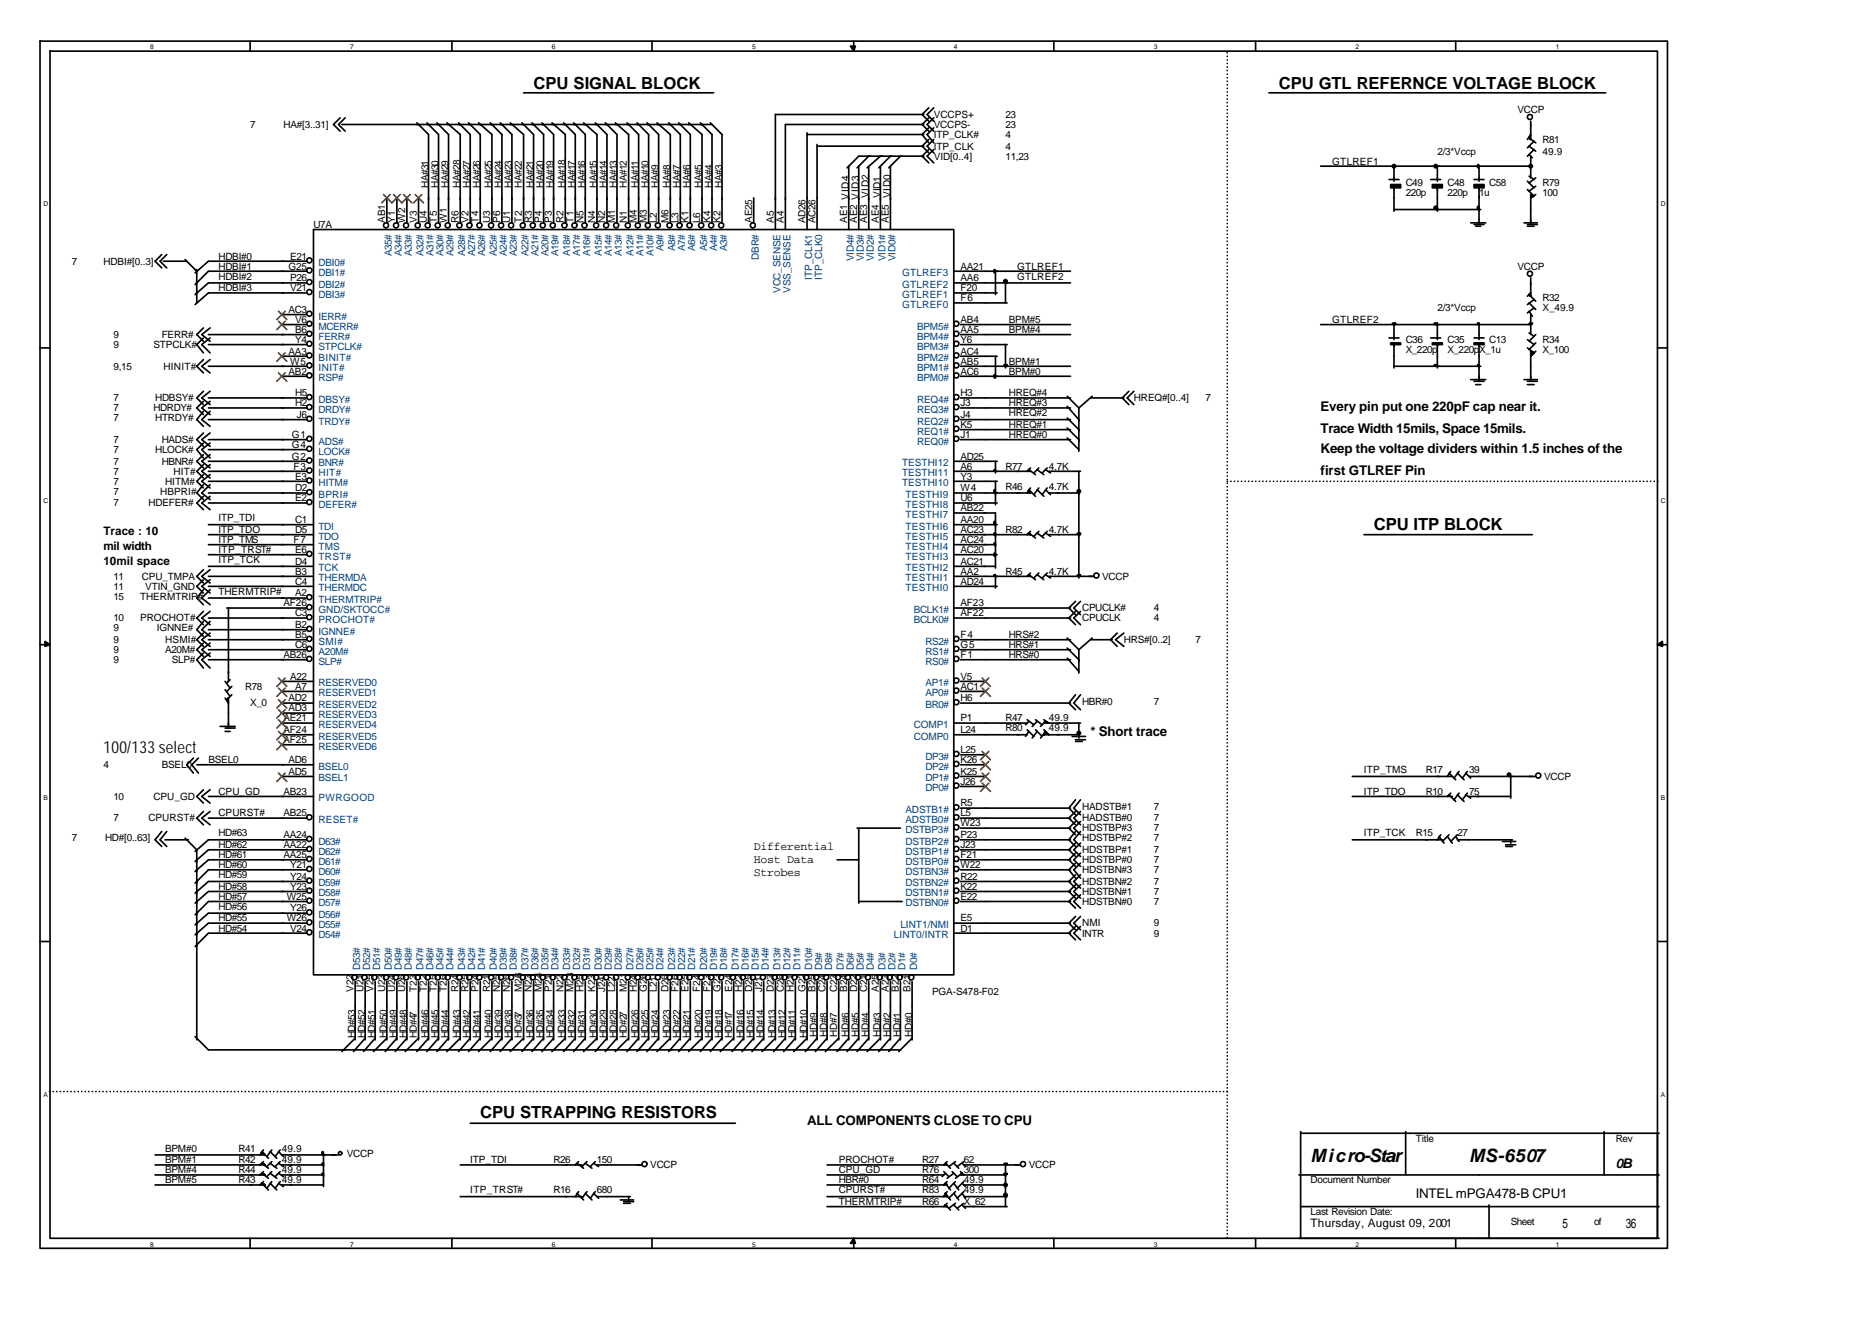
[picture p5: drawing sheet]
<svg xmlns="http://www.w3.org/2000/svg" width="297mm" height="210mm" viewBox="0 0 297 210" stroke-linecap="round" stroke-linejoin="round" font-family="sans-serif">
<defs><g id="words">
<g font-size="2.9">
<text x="208" y="184.3">Micro-Star</text>
<text x="233.1" y="184.3">MS-6507</text>
</g>
<g font-size="2.6">
<text x="84.7" y="14.2">CPU SIGNAL BLOCK</text>
<text x="202.9" y="14.2">CPU GTL REFERNCE VOLTAGE BLOCK</text>
<text x="218" y="84">CPU ITP BLOCK</text>
<text x="16.4" y="119.5">100/133 select</text>
<text x="76.2" y="177.4">CPU STRAPPING RESISTORS</text>
</g>
<g font-size="2.1">
<text x="209.5" y="65.3">Every pin put one 220pF cap near it.</text>
<text x="209.5" y="68.7">Trace Width 15mils, Space 15mils.</text>
<text x="209.5" y="71.9">Keep the voltage dividers within 1.5 inches of the</text>
<text x="209.5" y="75.3">first GTLREF Pin</text>
<text x="173" y="116.9">* Short trace</text>
<text x="128.1" y="178.5">ALL COMPONENTS CLOSE TO CPU</text>
<text x="256.4" y="185.4">0B</text>
<text x="224.6" y="190.1">INTEL mPGA478-B CPU1</text>
<text x="247.9" y="194.9">5</text>
<text x="258" y="194.9">36</text>
</g>
<g font-size="1.9">
<text x="16.4" y="84.8">Trace : 10</text>
<text x="16.4" y="87.2">mil width</text>
<text x="16.4" y="89.6">10mil space</text>
<text x="119.6" y="134.8">Differential</text>
<text x="119.6" y="137">Host Data</text>
<text x="119.6" y="139.1">Strobes</text>
<text x="208" y="194.6">Thursday, August 09, 2001</text>
</g>
<g font-size="1.6">
<text x="240.8" y="17.9">VCCP</text>
<text x="39.7" y="20.3">7</text>
<text x="45" y="20.3">HA#[3..31]</text>
<text x="148.2" y="18.7">VCCPS+</text>
<text x="148.2" y="20.3">VCCPS-</text>
<text x="148.2" y="21.9">ITP_CLK#</text>
<text x="148.2" y="23.7">ITP_CLK</text>
<text x="159.5" y="18.7">23</text>
<text x="159.5" y="20.3">23</text>
<text x="159.5" y="21.9">4</text>
<text x="159.5" y="23.7">4</text>
<text x="244.7" y="22.7">R81</text>
<text x="68" y="29.8" transform="rotate(-90 68 29.8)">HA#31</text>
<text x="69.6" y="29.8" transform="rotate(-90 69.6 29.8)">HA#30</text>
<text x="71.2" y="29.8" transform="rotate(-90 71.2 29.8)">HA#29</text>
<text x="73" y="29.8" transform="rotate(-90 73 29.8)">HA#28</text>
<text x="74.6" y="29.8" transform="rotate(-90 74.6 29.8)">HA#27</text>
<text x="76.2" y="29.8" transform="rotate(-90 76.2 29.8)">HA#26</text>
<text x="78.1" y="29.8" transform="rotate(-90 78.1 29.8)">HA#25</text>
<text x="79.6" y="29.8" transform="rotate(-90 79.6 29.8)">HA#24</text>
<text x="81.2" y="29.8" transform="rotate(-90 81.2 29.8)">HA#23</text>
<text x="82.8" y="29.8" transform="rotate(-90 82.8 29.8)">HA#22</text>
<text x="84.7" y="29.8" transform="rotate(-90 84.7 29.8)">HA#21</text>
<text x="86.3" y="29.8" transform="rotate(-90 86.3 29.8)">HA#20</text>
<text x="87.8" y="29.8" transform="rotate(-90 87.8 29.8)">HA#19</text>
<text x="89.7" y="29.8" transform="rotate(-90 89.7 29.8)">HA#18</text>
<text x="91.3" y="29.8" transform="rotate(-90 91.3 29.8)">HA#17</text>
<text x="92.9" y="29.8" transform="rotate(-90 92.9 29.8)">HA#16</text>
<text x="94.7" y="29.8" transform="rotate(-90 94.7 29.8)">HA#15</text>
<text x="96.3" y="29.8" transform="rotate(-90 96.3 29.8)">HA#14</text>
<text x="97.9" y="29.8" transform="rotate(-90 97.9 29.8)">HA#13</text>
<text x="99.5" y="29.8" transform="rotate(-90 99.5 29.8)">HA#12</text>
<text x="101.3" y="29.8" transform="rotate(-90 101.3 29.8)">HA#11</text>
<text x="102.9" y="29.8" transform="rotate(-90 102.9 29.8)">HA#10</text>
<text x="104.5" y="29.8" transform="rotate(-90 104.5 29.8)">HA#9</text>
<text x="106.4" y="29.8" transform="rotate(-90 106.4 29.8)">HA#8</text>
<text x="107.9" y="29.8" transform="rotate(-90 107.9 29.8)">HA#7</text>
<text x="109.5" y="29.8" transform="rotate(-90 109.5 29.8)">HA#6</text>
<text x="111.4" y="29.8" transform="rotate(-90 111.4 29.8)">HA#5</text>
<text x="113" y="29.8" transform="rotate(-90 113 29.8)">HA#4</text>
<text x="114.6" y="29.8" transform="rotate(-90 114.6 29.8)">HA#3</text>
<text x="148.2" y="25.3">VID[0..4]</text>
<text x="159.5" y="25.3">11,23</text>
<text x="211.4" y="26.1">GTLREF1</text>
<text x="223" y="29.5">C49</text>
<text x="228.1" y="24.5">2/3*Vccp</text>
<text x="229.7" y="29.5">C48</text>
<text x="236.3" y="29.5">C58</text>
<text x="244.7" y="24.5">49.9</text>
<text x="244.7" y="29.5">R79</text>
<text x="61.1" y="35.4" transform="rotate(-90 61.1 35.4)">AB1</text>
<text x="62.7" y="35.4" transform="rotate(-90 62.7 35.4)">Y1</text>
<text x="64.3" y="35.4" transform="rotate(-90 64.3 35.4)">W2</text>
<text x="66.1" y="35.4" transform="rotate(-90 66.1 35.4)">V3</text>
<text x="67.7" y="35.4" transform="rotate(-90 67.7 35.4)">U4</text>
<text x="69.3" y="35.4" transform="rotate(-90 69.3 35.4)">T5</text>
<text x="70.9" y="35.4" transform="rotate(-90 70.9 35.4)">W1</text>
<text x="72.8" y="35.4" transform="rotate(-90 72.8 35.4)">R6</text>
<text x="74.3" y="35.4" transform="rotate(-90 74.3 35.4)">V2</text>
<text x="75.9" y="35.4" transform="rotate(-90 75.9 35.4)">T4</text>
<text x="77.8" y="35.4" transform="rotate(-90 77.8 35.4)">U3</text>
<text x="79.4" y="35.4" transform="rotate(-90 79.4 35.4)">P6</text>
<text x="81" y="35.4" transform="rotate(-90 81 35.4)">U1</text>
<text x="82.8" y="35.4" transform="rotate(-90 82.8 35.4)">T2</text>
<text x="84.4" y="35.4" transform="rotate(-90 84.4 35.4)">R3</text>
<text x="86" y="35.4" transform="rotate(-90 86 35.4)">P4</text>
<text x="87.6" y="35.4" transform="rotate(-90 87.6 35.4)">P3</text>
<text x="89.4" y="35.4" transform="rotate(-90 89.4 35.4)">R2</text>
<text x="91" y="35.4" transform="rotate(-90 91 35.4)">T1</text>
<text x="92.6" y="35.4" transform="rotate(-90 92.6 35.4)">N5</text>
<text x="94.5" y="35.4" transform="rotate(-90 94.5 35.4)">N4</text>
<text x="96" y="35.4" transform="rotate(-90 96 35.4)">N2</text>
<text x="97.6" y="35.4" transform="rotate(-90 97.6 35.4)">M1</text>
<text x="99.5" y="35.4" transform="rotate(-90 99.5 35.4)">N1</text>
<text x="101.1" y="35.4" transform="rotate(-90 101.1 35.4)">M4</text>
<text x="102.7" y="35.4" transform="rotate(-90 102.7 35.4)">M3</text>
<text x="104.2" y="35.4" transform="rotate(-90 104.2 35.4)">L2</text>
<text x="106.1" y="35.4" transform="rotate(-90 106.1 35.4)">M6</text>
<text x="107.7" y="35.4" transform="rotate(-90 107.7 35.4)">L3</text>
<text x="109.3" y="35.4" transform="rotate(-90 109.3 35.4)">K1</text>
<text x="111.1" y="35.4" transform="rotate(-90 111.1 35.4)">L6</text>
<text x="112.7" y="35.4" transform="rotate(-90 112.7 35.4)">K4</text>
<text x="114.3" y="35.4" transform="rotate(-90 114.3 35.4)">K2</text>
<text x="119.3" y="35.4" transform="rotate(-90 119.3 35.4)">AE25</text>
<text x="122.8" y="35.4" transform="rotate(-90 122.8 35.4)">A5</text>
<text x="124.4" y="35.4" transform="rotate(-90 124.4 35.4)">A4</text>
<text x="127.8" y="35.4" transform="rotate(-90 127.8 35.4)">AD26</text>
<text x="129.4" y="35.4" transform="rotate(-90 129.4 35.4)">AC26</text>
<text x="134.4" y="35.4" transform="rotate(-90 134.4 35.4)">AE1 VID4</text>
<text x="136" y="35.4" transform="rotate(-90 136 35.4)">AE2 VID3</text>
<text x="137.6" y="35.4" transform="rotate(-90 137.6 35.4)">AE3 VID2</text>
<text x="139.4" y="35.4" transform="rotate(-90 139.4 35.4)">AE4 VID1</text>
<text x="141" y="35.4" transform="rotate(-90 141 35.4)">AE5 VID0</text>
<text x="223" y="31.1">220p</text>
<text x="229.7" y="31.1">220p</text>
<text x="234.7" y="31.1">1u</text>
<text x="244.7" y="31.1">100</text>
<text x="11.4" y="42">7</text>
<text x="16.4" y="42">HDBI#[0..3]</text>
<text x="34.7" y="41.2">HDBI#0</text>
<text x="46" y="41.2">E21</text>
<text x="49.7" y="36.2">U7A</text>
<text x="34.7" y="46.2">HDBI#3</text>
<text x="34.7" y="44.4">HDBI#2</text>
<text x="34.7" y="42.8">HDBI#1</text>
<text x="45.8" y="42.8">G25</text>
<text x="46" y="44.6">P26</text>
<text x="46" y="46.2">V21</text>
<text x="152.4" y="42.8">AA21</text>
<text x="152.4" y="44.6">AA6</text>
<text x="152.4" y="46.2">F20</text>
<text x="152.4" y="47.8">F6</text>
<text x="161.4" y="42.8">GTLREF1</text>
<text x="161.4" y="44.4">GTLREF2</text>
<text x="240.8" y="42.8">VCCP</text>
<text x="244.7" y="47.8">R32</text>
<text x="18" y="53.6">9</text>
<text x="25.7" y="53.6">FERR#</text>
<text x="45.8" y="49.7">AC3</text>
<text x="46.8" y="51.2">V6</text>
<text x="46.8" y="52.8">B6</text>
<text x="152.4" y="51.2">AB4</text>
<text x="152.4" y="52.8">AA5</text>
<text x="160.1" y="51.2">BPM#5</text>
<text x="160.1" y="52.8">BPM#4</text>
<text x="211.4" y="51.2">GTLREF2</text>
<text x="228.1" y="49.4">2/3*Vccp</text>
<text x="244.7" y="49.4">X_49.9</text>
<text x="18" y="55.2">9</text>
<text x="18" y="58.6">9,15</text>
<text x="24.3" y="55.2">STPCLK#</text>
<text x="25.9" y="58.6">HINIT#</text>
<text x="45.8" y="56.3">AA3</text>
<text x="45.8" y="59.4">AB2</text>
<text x="46" y="57.9">W5</text>
<text x="46.8" y="54.4">Y4</text>
<text x="152.4" y="54.4">Y6</text>
<text x="152.4" y="56.3">AC4</text>
<text x="152.4" y="57.9">AB5</text>
<text x="152.4" y="59.4">AC6</text>
<text x="160.1" y="57.9">BPM#1</text>
<text x="160.1" y="59.4">BPM#0</text>
<text x="223" y="56">X_220p</text>
<text x="223" y="54.4">C36</text>
<text x="229.7" y="56">X_220pX_1u</text>
<text x="229.7" y="54.4">C35</text>
<text x="236.3" y="54.4">C13</text>
<text x="244.7" y="54.4">R34</text>
<text x="244.7" y="56">X_100</text>
<text x="18" y="63.7">7</text>
<text x="18" y="65.3">7</text>
<text x="24.3" y="65.3">HDRDY#</text>
<text x="24.6" y="63.7">HDBSY#</text>
<text x="46.8" y="62.9">H5</text>
<text x="46.8" y="64.5">H2</text>
<text x="152.4" y="62.9">H3</text>
<text x="152.4" y="64.5">J3</text>
<text x="160.1" y="64.5">HREQ#3</text>
<text x="160.1" y="62.9">HREQ#4</text>
<text x="179.9" y="63.7">HREQ#[0..4]</text>
<text x="191.3" y="63.7">7</text>
<text x="18" y="66.9">7</text>
<text x="18" y="70.3">7</text>
<text x="18" y="71.9">7</text>
<text x="24.6" y="66.9">HTRDY#</text>
<text x="24.6" y="71.9">HLOCK#</text>
<text x="25.7" y="70.3">HADS#</text>
<text x="46.3" y="69.5">G1</text>
<text x="46.3" y="71.1">G4</text>
<text x="47.1" y="66.3">J6</text>
<text x="152.4" y="66.3">J4</text>
<text x="152.4" y="67.9">K5</text>
<text x="152.4" y="69.5">J1</text>
<text x="160.1" y="66.1">HREQ#2</text>
<text x="160.1" y="67.9">HREQ#1</text>
<text x="160.1" y="69.5">HREQ#0</text>
<text x="18" y="73.7">7</text>
<text x="18" y="75.3">7</text>
<text x="18" y="76.9">7</text>
<text x="25.7" y="73.7">HBNR#</text>
<text x="26.2" y="76.9">HITM#</text>
<text x="27.5" y="75.3">HIT#</text>
<text x="46.3" y="72.9">G2</text>
<text x="46.6" y="74.5">F3</text>
<text x="46.8" y="76.1">E3</text>
<text x="46.8" y="78">D2</text>
<text x="152.4" y="78">W4</text>
<text x="152.4" y="76.1">Y3</text>
<text x="152.4" y="74.5">A6</text>
<text x="152.4" y="72.9">AD25</text>
<text x="159.5" y="77.7">R46</text>
<text x="159.5" y="74.5">R77</text>
<text x="166.4" y="77.7">4.7K</text>
<text x="166.4" y="74.5">4.7K</text>
<text x="18" y="78.5">7</text>
<text x="18" y="80.3">7</text>
<text x="23.5" y="80.3">HDEFER#</text>
<text x="25.4" y="78.5">HBPRI#</text>
<text x="34.7" y="82.7">ITP_TDI</text>
<text x="46.8" y="79.6">E2</text>
<text x="46.8" y="83">C1</text>
<text x="152.4" y="79.6">U6</text>
<text x="152.4" y="81.1">AB22</text>
<text x="152.4" y="83">AA20</text>
<text x="34.7" y="87.8">ITP_TRST#</text>
<text x="34.7" y="89.3">ITP_TCK</text>
<text x="34.7" y="84.6">ITP_TDO</text>
<text x="34.7" y="86.2">ITP_TMS</text>
<text x="46.6" y="86.2">F7</text>
<text x="46.8" y="89.6">D4</text>
<text x="46.8" y="84.6">D5</text>
<text x="46.8" y="87.8">E6</text>
<text x="152.4" y="84.6">AC23</text>
<text x="152.4" y="86.2">AC24</text>
<text x="152.4" y="87.8">AC20</text>
<text x="152.4" y="89.6">AC21</text>
<text x="159.5" y="84.6">R82</text>
<text x="166.4" y="84.6">4.7K</text>
<text x="18" y="92">11</text>
<text x="18" y="93.6">11</text>
<text x="18" y="95.2">15</text>
<text x="22.2" y="95.2">THERMTRIP#</text>
<text x="22.5" y="92">CPU_TMPA</text>
<text x="23" y="93.6">VTIN_GND</text>
<text x="34.7" y="94.4">THERMTRIP#</text>
<text x="46.8" y="91.2">B3</text>
<text x="46.8" y="92.8">C4</text>
<text x="46.8" y="94.6">A2</text>
<text x="152.4" y="91.2">AA2</text>
<text x="152.4" y="92.8">AD24</text>
<text x="159.5" y="91.2">R45</text>
<text x="166.4" y="91.2">4.7K</text>
<text x="174.9" y="92">VCCP</text>
<text x="18" y="98.6">10</text>
<text x="18" y="100.2">9</text>
<text x="22.2" y="98.6">PROCHOT#</text>
<text x="24.9" y="100.2">IGNNE#</text>
<text x="45" y="96.2">AF26</text>
<text x="46.8" y="97.8">C3</text>
<text x="46.8" y="99.7">B2</text>
<text x="46.8" y="101.2">B5</text>
<text x="152.4" y="96.2">AF23</text>
<text x="152.4" y="97.8">AF22</text>
<text x="152.4" y="101.2">F4</text>
<text x="160.1" y="101.2">HRS#2</text>
<text x="171.7" y="97">CPUCLK#</text>
<text x="171.7" y="98.6">CPUCLK</text>
<text x="183.1" y="97">4</text>
<text x="183.1" y="98.6">4</text>
<text x="18" y="102">9</text>
<text x="18" y="103.6">9</text>
<text x="18" y="105.2">9</text>
<text x="26.2" y="102">HSMI#</text>
<text x="26.2" y="103.6">A20M#</text>
<text x="27.3" y="105.2">SLP#</text>
<text x="45" y="104.4">AB26</text>
<text x="46" y="107.9">A22</text>
<text x="46.8" y="102.8">C6</text>
<text x="152.4" y="102.8">G5</text>
<text x="152.4" y="104.4">F1</text>
<text x="152.4" y="107.9">V5</text>
<text x="160.1" y="102.8">HRS#1</text>
<text x="160.1" y="104.4">HRS#0</text>
<text x="178.3" y="102">HRS#[0..2]</text>
<text x="189.7" y="102">7</text>
<text x="38.9" y="109.4">R78</text>
<text x="39.7" y="112.1">X_0</text>
<text x="45.8" y="111.3">AD2</text>
<text x="45.8" y="112.9">AD3</text>
<text x="46.8" y="109.4">A7</text>
<text x="152.4" y="109.4">AC1</text>
<text x="152.4" y="111.3">H6</text>
<text x="171.7" y="111.8">HBR#0</text>
<text x="183.1" y="111.8">7</text>
<text x="45" y="114.5">AE21</text>
<text x="45" y="116.3">AF24</text>
<text x="45" y="117.9">AF25</text>
<text x="152.4" y="114.5">P1</text>
<text x="152.4" y="116.3">L24</text>
<text x="152.4" y="119.5">L25</text>
<text x="159.5" y="114.5">R47</text>
<text x="159.5" y="116.1">R80</text>
<text x="166.4" y="114.5">49.9</text>
<text x="166.4" y="116.1">49.9</text>
<text x="16.4" y="121.9">4</text>
<text x="25.7" y="121.9">BSEL0</text>
<text x="33.1" y="121.1">BSEL0</text>
<text x="45.8" y="121.1">AD6</text>
<text x="45.8" y="122.9">AD5</text>
<text x="152.4" y="121.1">K26</text>
<text x="152.4" y="122.9">K25</text>
<text x="152.4" y="124.5">J26</text>
<text x="216.4" y="122.7">ITP_TMS</text>
<text x="226.2" y="122.7">R17</text>
<text x="233.1" y="122.7">39</text>
<text x="245" y="123.7">VCCP</text>
<text x="18" y="126.9">10</text>
<text x="18" y="130.4">7</text>
<text x="23.5" y="130.4">CPURST#</text>
<text x="24.3" y="126.9">CPU_GD</text>
<text x="34.7" y="126.1">CPU_GD</text>
<text x="34.7" y="129.6">CPURST#</text>
<text x="45" y="126.1">AB23</text>
<text x="45" y="129.6">AB25</text>
<text x="152.4" y="128">R5</text>
<text x="152.4" y="129.6">L5</text>
<text x="152.4" y="131.1">W23</text>
<text x="171.7" y="128.5">HADSTB#1</text>
<text x="171.7" y="130.4">HADSTB#0</text>
<text x="171.7" y="131.9">HDSTBP#3</text>
<text x="183.1" y="128.5">7</text>
<text x="183.1" y="130.4">7</text>
<text x="183.1" y="131.9">7</text>
<text x="216.4" y="126.1">ITP_TDO</text>
<text x="226.2" y="126.1">R10</text>
<text x="233.1" y="126.1">75</text>
<text x="11.4" y="133.5">7</text>
<text x="16.7" y="133.5">HD#[0..63]</text>
<text x="34.7" y="137.8">HD#60</text>
<text x="34.7" y="136.2">HD#61</text>
<text x="34.7" y="134.6">HD#62</text>
<text x="34.7" y="132.7">HD#63</text>
<text x="45" y="133">AA24</text>
<text x="45" y="134.6">AA22</text>
<text x="45" y="136.2">AA25</text>
<text x="46" y="137.8">Y21</text>
<text x="152.4" y="133">P23</text>
<text x="152.4" y="134.6">J23</text>
<text x="152.4" y="136.2">F21</text>
<text x="152.4" y="137.8">W22</text>
<text x="171.7" y="133.5">HDSTBP#2</text>
<text x="171.7" y="135.4">HDSTBP#1</text>
<text x="171.7" y="137">HDSTBP#0</text>
<text x="183.1" y="133.5">7</text>
<text x="183.1" y="135.4">7</text>
<text x="183.1" y="137">7</text>
<text x="216.4" y="132.7">ITP_TCK</text>
<text x="224.6" y="132.7">R15</text>
<text x="231.2" y="132.7">27</text>
<text x="34.7" y="141.2">HD#58</text>
<text x="34.7" y="139.3">HD#59</text>
<text x="34.7" y="142.8">HD#57</text>
<text x="45.5" y="142.8">W25</text>
<text x="46" y="139.6">Y24</text>
<text x="46" y="141.2">Y23</text>
<text x="152.4" y="139.6">R22</text>
<text x="152.4" y="141.2">K22</text>
<text x="152.4" y="142.8">E22</text>
<text x="171.7" y="138.6">HDSTBN#3</text>
<text x="171.7" y="140.4">HDSTBN#2</text>
<text x="171.7" y="142">HDSTBN#1</text>
<text x="171.7" y="143.6">HDSTBN#0</text>
<text x="183.1" y="138.6">7</text>
<text x="183.1" y="140.4">7</text>
<text x="183.1" y="142">7</text>
<text x="183.1" y="143.6">7</text>
<text x="34.7" y="144.4">HD#56</text>
<text x="34.7" y="147.8">HD#54</text>
<text x="34.7" y="146.2">HD#55</text>
<text x="45.5" y="146.2">W26</text>
<text x="46" y="144.6">Y26</text>
<text x="46" y="147.8">V24</text>
<text x="152.4" y="146.2">E5</text>
<text x="152.4" y="147.8">D1</text>
<text x="171.7" y="147">NMI</text>
<text x="171.7" y="148.6">INTR</text>
<text x="183.1" y="147">9</text>
<text x="183.1" y="148.6">9</text>
<text x="56.1" y="157.3" transform="rotate(-90 56.1 157.3)">V22</text>
<text x="57.7" y="157.3" transform="rotate(-90 57.7 157.3)">U21</text>
<text x="59.3" y="157.3" transform="rotate(-90 59.3 157.3)">V25</text>
<text x="61.1" y="157.3" transform="rotate(-90 61.1 157.3)">U23</text>
<text x="62.7" y="157.3" transform="rotate(-90 62.7 157.3)">U24</text>
<text x="64.3" y="157.3" transform="rotate(-90 64.3 157.3)">U26</text>
<text x="66.1" y="157.3" transform="rotate(-90 66.1 157.3)">T23</text>
<text x="67.7" y="157.3" transform="rotate(-90 67.7 157.3)">T22</text>
<text x="69.3" y="157.3" transform="rotate(-90 69.3 157.3)">T25</text>
<text x="70.9" y="157.3" transform="rotate(-90 70.9 157.3)">T26</text>
<text x="72.8" y="157.3" transform="rotate(-90 72.8 157.3)">R24</text>
<text x="74.3" y="157.3" transform="rotate(-90 74.3 157.3)">R25</text>
<text x="75.9" y="157.3" transform="rotate(-90 75.9 157.3)">P24</text>
<text x="77.8" y="157.3" transform="rotate(-90 77.8 157.3)">R21</text>
<text x="79.4" y="157.3" transform="rotate(-90 79.4 157.3)">N25</text>
<text x="81" y="157.3" transform="rotate(-90 81 157.3)">N26</text>
<text x="82.8" y="157.3" transform="rotate(-90 82.8 157.3)">M26</text>
<text x="84.4" y="157.3" transform="rotate(-90 84.4 157.3)">N23</text>
<text x="86" y="157.3" transform="rotate(-90 86 157.3)">M24</text>
<text x="87.6" y="157.3" transform="rotate(-90 87.6 157.3)">P21</text>
<text x="89.4" y="157.3" transform="rotate(-90 89.4 157.3)">N22</text>
<text x="91" y="157.3" transform="rotate(-90 91 157.3)">M23</text>
<text x="92.6" y="157.3" transform="rotate(-90 92.6 157.3)">H25</text>
<text x="94.5" y="157.3" transform="rotate(-90 94.5 157.3)">K23</text>
<text x="96" y="157.3" transform="rotate(-90 96 157.3)">J24</text>
<text x="97.6" y="157.3" transform="rotate(-90 97.6 157.3)">L22</text>
<text x="99.5" y="157.3" transform="rotate(-90 99.5 157.3)">M21</text>
<text x="101.1" y="157.3" transform="rotate(-90 101.1 157.3)">H24</text>
<text x="102.7" y="157.3" transform="rotate(-90 102.7 157.3)">G26</text>
<text x="104.2" y="157.3" transform="rotate(-90 104.2 157.3)">L21</text>
<text x="106.1" y="157.3" transform="rotate(-90 106.1 157.3)">D26</text>
<text x="107.7" y="157.3" transform="rotate(-90 107.7 157.3)">F26</text>
<text x="109.3" y="157.3" transform="rotate(-90 109.3 157.3)">E25</text>
<text x="111.1" y="157.3" transform="rotate(-90 111.1 157.3)">F24</text>
<text x="112.7" y="157.3" transform="rotate(-90 112.7 157.3)">F23</text>
<text x="114.3" y="157.3" transform="rotate(-90 114.3 157.3)">G23</text>
<text x="116.2" y="157.3" transform="rotate(-90 116.2 157.3)">E24</text>
<text x="117.7" y="157.3" transform="rotate(-90 117.7 157.3)">H22</text>
<text x="119.3" y="157.3" transform="rotate(-90 119.3 157.3)">D25</text>
<text x="120.9" y="157.3" transform="rotate(-90 120.9 157.3)">J21</text>
<text x="122.8" y="157.3" transform="rotate(-90 122.8 157.3)">D23</text>
<text x="124.4" y="157.3" transform="rotate(-90 124.4 157.3)">C26</text>
<text x="125.9" y="157.3" transform="rotate(-90 125.9 157.3)">H21</text>
<text x="127.8" y="157.3" transform="rotate(-90 127.8 157.3)">G22</text>
<text x="129.4" y="157.3" transform="rotate(-90 129.4 157.3)">B25</text>
<text x="131" y="157.3" transform="rotate(-90 131 157.3)">C24</text>
<text x="132.8" y="157.3" transform="rotate(-90 132.8 157.3)">C23</text>
<text x="134.4" y="157.3" transform="rotate(-90 134.4 157.3)">B24</text>
<text x="136" y="157.3" transform="rotate(-90 136 157.3)">D22</text>
<text x="137.6" y="157.3" transform="rotate(-90 137.6 157.3)">C21</text>
<text x="139.4" y="157.3" transform="rotate(-90 139.4 157.3)">A25</text>
<text x="141" y="157.3" transform="rotate(-90 141 157.3)">A23</text>
<text x="142.6" y="157.3" transform="rotate(-90 142.6 157.3)">B22</text>
<text x="144.5" y="157.3" transform="rotate(-90 144.5 157.3)">B21</text>
<text x="147.9" y="157.9">PGA-S478-F02</text>
<text x="56.4" y="164.7" transform="rotate(-90 56.4 164.7)">HD#53</text>
<text x="57.9" y="164.7" transform="rotate(-90 57.9 164.7)">HD#52</text>
<text x="59.5" y="164.7" transform="rotate(-90 59.5 164.7)">HD#51</text>
<text x="61.4" y="164.7" transform="rotate(-90 61.4 164.7)">HD#50</text>
<text x="63" y="164.7" transform="rotate(-90 63 164.7)">HD#49</text>
<text x="64.6" y="164.7" transform="rotate(-90 64.6 164.7)">HD#48</text>
<text x="66.1" y="164.7" transform="rotate(-90 66.1 164.7)">HD#47</text>
<text x="68" y="164.7" transform="rotate(-90 68 164.7)">HD#46</text>
<text x="69.6" y="164.7" transform="rotate(-90 69.6 164.7)">HD#45</text>
<text x="71.2" y="164.7" transform="rotate(-90 71.2 164.7)">HD#44</text>
<text x="73" y="164.7" transform="rotate(-90 73 164.7)">HD#43</text>
<text x="74.6" y="164.7" transform="rotate(-90 74.6 164.7)">HD#42</text>
<text x="76.2" y="164.7" transform="rotate(-90 76.2 164.7)">HD#41</text>
<text x="78.1" y="164.7" transform="rotate(-90 78.1 164.7)">HD#40</text>
<text x="79.6" y="164.7" transform="rotate(-90 79.6 164.7)">HD#39</text>
<text x="81.2" y="164.7" transform="rotate(-90 81.2 164.7)">HD#38</text>
<text x="82.8" y="164.7" transform="rotate(-90 82.8 164.7)">HD#37</text>
<text x="84.7" y="164.7" transform="rotate(-90 84.7 164.7)">HD#36</text>
<text x="86.3" y="164.7" transform="rotate(-90 86.3 164.7)">HD#35</text>
<text x="87.8" y="164.7" transform="rotate(-90 87.8 164.7)">HD#34</text>
<text x="89.7" y="164.7" transform="rotate(-90 89.7 164.7)">HD#33</text>
<text x="91.3" y="164.7" transform="rotate(-90 91.3 164.7)">HD#32</text>
<text x="92.9" y="164.7" transform="rotate(-90 92.9 164.7)">HD#31</text>
<text x="94.7" y="164.7" transform="rotate(-90 94.7 164.7)">HD#30</text>
<text x="96.3" y="164.7" transform="rotate(-90 96.3 164.7)">HD#29</text>
<text x="97.9" y="164.7" transform="rotate(-90 97.9 164.7)">HD#28</text>
<text x="99.5" y="164.7" transform="rotate(-90 99.5 164.7)">HD#27</text>
<text x="101.3" y="164.7" transform="rotate(-90 101.3 164.7)">HD#26</text>
<text x="102.9" y="164.7" transform="rotate(-90 102.9 164.7)">HD#25</text>
<text x="104.5" y="164.7" transform="rotate(-90 104.5 164.7)">HD#24</text>
<text x="106.4" y="164.7" transform="rotate(-90 106.4 164.7)">HD#23</text>
<text x="107.9" y="164.7" transform="rotate(-90 107.9 164.7)">HD#22</text>
<text x="109.5" y="164.7" transform="rotate(-90 109.5 164.7)">HD#21</text>
<text x="111.4" y="164.7" transform="rotate(-90 111.4 164.7)">HD#20</text>
<text x="113" y="164.7" transform="rotate(-90 113 164.7)">HD#19</text>
<text x="114.6" y="164.7" transform="rotate(-90 114.6 164.7)">HD#18</text>
<text x="116.2" y="164.7" transform="rotate(-90 116.2 164.7)">HD#17</text>
<text x="118" y="164.7" transform="rotate(-90 118 164.7)">HD#16</text>
<text x="119.6" y="164.7" transform="rotate(-90 119.6 164.7)">HD#15</text>
<text x="121.2" y="164.7" transform="rotate(-90 121.2 164.7)">HD#14</text>
<text x="123" y="164.7" transform="rotate(-90 123 164.7)">HD#13</text>
<text x="124.6" y="164.7" transform="rotate(-90 124.6 164.7)">HD#12</text>
<text x="126.2" y="164.7" transform="rotate(-90 126.2 164.7)">HD#11</text>
<text x="128.1" y="164.7" transform="rotate(-90 128.1 164.7)">HD#10</text>
<text x="129.6" y="164.5" transform="rotate(-90 129.6 164.5)">HD#9</text>
<text x="131.2" y="164.5" transform="rotate(-90 131.2 164.5)">HD#8</text>
<text x="132.8" y="164.5" transform="rotate(-90 132.8 164.5)">HD#7</text>
<text x="134.7" y="164.5" transform="rotate(-90 134.7 164.5)">HD#6</text>
<text x="136.3" y="164.5" transform="rotate(-90 136.3 164.5)">HD#5</text>
<text x="137.8" y="164.5" transform="rotate(-90 137.8 164.5)">HD#4</text>
<text x="139.7" y="164.5" transform="rotate(-90 139.7 164.5)">HD#3</text>
<text x="141.3" y="164.5" transform="rotate(-90 141.3 164.5)">HD#2</text>
<text x="142.9" y="164.5" transform="rotate(-90 142.9 164.5)">HD#1</text>
<text x="144.7" y="164.5" transform="rotate(-90 144.7 164.5)">HD#0</text>
<text x="26.2" y="184.6">BPM#1</text>
<text x="26.2" y="182.7">BPM#0</text>
<text x="37.8" y="182.7">R41</text>
<text x="37.8" y="184.6">R42</text>
<text x="44.7" y="182.7">49.9</text>
<text x="44.7" y="184.6">49.9</text>
<text x="55" y="183.5">VCCP</text>
<text x="74.6" y="184.6">ITP_TDI</text>
<text x="87.8" y="184.6">R26</text>
<text x="94.7" y="184.6">150</text>
<text x="103.2" y="185.4">VCCP</text>
<text x="133.1" y="184.6">PROCHOT#</text>
<text x="146.3" y="184.6">R27</text>
<text x="152.9" y="184.6">62</text>
<text x="163.2" y="185.4">VCCP</text>
<text x="224.6" y="181.2">Title</text>
<text x="256.4" y="181.2">Rev</text>
<text x="26.2" y="186.2">BPM#4</text>
<text x="26.2" y="187.8">BPM#5</text>
<text x="37.8" y="187.8">R43</text>
<text x="37.8" y="186.2">R44</text>
<text x="44.7" y="187.8">49.9</text>
<text x="44.7" y="186.2">49.9</text>
<text x="74.6" y="189.4">ITP_TRST#</text>
<text x="87.8" y="189.4">R16</text>
<text x="94.7" y="189.4">680</text>
<text x="133.1" y="189.4">CPURST#</text>
<text x="133.1" y="187.8">HBR#0</text>
<text x="133.1" y="186.2">CPU_GD</text>
<text x="133.1" y="191.2">THERMTRIP#</text>
<text x="146.3" y="191.2">R66</text>
<text x="146.3" y="189.4">R83</text>
<text x="146.3" y="186.2">R76</text>
<text x="146.3" y="187.8">R64</text>
<text x="152.9" y="191.2">X_62</text>
<text x="152.9" y="189.4">49.9</text>
<text x="152.9" y="186.2">300</text>
<text x="152.9" y="187.8">49.9</text>
<text x="208" y="187.8">Document Number</text>
<text x="208" y="192.8">Last Revision Date:</text>
<text x="239.7" y="194.4">Sheet</text>
<text x="252.9" y="194.4">of</text>
</g>
<g font-size="1.6" fill="#004080">
<text x="62.2" y="40.7" transform="rotate(-90 62.2 40.7)">A35#</text>
<text x="63.8" y="40.7" transform="rotate(-90 63.8 40.7)">A34#</text>
<text x="65.4" y="40.7" transform="rotate(-90 65.4 40.7)">A33#</text>
<text x="67.2" y="40.7" transform="rotate(-90 67.2 40.7)">A32#</text>
<text x="68.8" y="40.7" transform="rotate(-90 68.8 40.7)">A31#</text>
<text x="70.4" y="40.7" transform="rotate(-90 70.4 40.7)">A30#</text>
<text x="72" y="40.7" transform="rotate(-90 72 40.7)">A29#</text>
<text x="73.8" y="40.7" transform="rotate(-90 73.8 40.7)">A28#</text>
<text x="75.4" y="40.7" transform="rotate(-90 75.4 40.7)">A27#</text>
<text x="77" y="40.7" transform="rotate(-90 77 40.7)">A26#</text>
<text x="78.8" y="40.7" transform="rotate(-90 78.8 40.7)">A25#</text>
<text x="80.4" y="40.7" transform="rotate(-90 80.4 40.7)">A24#</text>
<text x="82" y="40.7" transform="rotate(-90 82 40.7)">A23#</text>
<text x="83.9" y="40.7" transform="rotate(-90 83.9 40.7)">A22#</text>
<text x="85.5" y="40.7" transform="rotate(-90 85.5 40.7)">A21#</text>
<text x="87" y="40.7" transform="rotate(-90 87 40.7)">A20#</text>
<text x="88.6" y="40.7" transform="rotate(-90 88.6 40.7)">A19#</text>
<text x="90.5" y="40.7" transform="rotate(-90 90.5 40.7)">A18#</text>
<text x="92.1" y="40.7" transform="rotate(-90 92.1 40.7)">A17#</text>
<text x="93.7" y="40.7" transform="rotate(-90 93.7 40.7)">A16#</text>
<text x="95.5" y="40.7" transform="rotate(-90 95.5 40.7)">A15#</text>
<text x="97.1" y="40.7" transform="rotate(-90 97.1 40.7)">A14#</text>
<text x="98.7" y="40.7" transform="rotate(-90 98.7 40.7)">A13#</text>
<text x="100.5" y="40.7" transform="rotate(-90 100.5 40.7)">A12#</text>
<text x="102.1" y="40.7" transform="rotate(-90 102.1 40.7)">A11#</text>
<text x="103.7" y="40.7" transform="rotate(-90 103.7 40.7)">A10#</text>
<text x="105.3" y="39.9" transform="rotate(-90 105.3 39.9)">A9#</text>
<text x="107.2" y="39.9" transform="rotate(-90 107.2 39.9)">A8#</text>
<text x="108.7" y="39.9" transform="rotate(-90 108.7 39.9)">A7#</text>
<text x="110.3" y="39.9" transform="rotate(-90 110.3 39.9)">A6#</text>
<text x="112.2" y="39.9" transform="rotate(-90 112.2 39.9)">A5#</text>
<text x="113.8" y="39.9" transform="rotate(-90 113.8 39.9)">A4#</text>
<text x="115.4" y="39.9" transform="rotate(-90 115.4 39.9)">A3#</text>
<text x="120.4" y="41.2" transform="rotate(-90 120.4 41.2)">DBR#</text>
<text x="135.5" y="41.5" transform="rotate(-90 135.5 41.5)">VID4#</text>
<text x="137.1" y="41.5" transform="rotate(-90 137.1 41.5)">VID3#</text>
<text x="138.6" y="41.5" transform="rotate(-90 138.6 41.5)">VID2#</text>
<text x="140.5" y="41.5" transform="rotate(-90 140.5 41.5)">VID1#</text>
<text x="142.1" y="41.5" transform="rotate(-90 142.1 41.5)">VID0#</text>
<text x="50.5" y="42.2">DBI0#</text>
<text x="50.5" y="43.8">DBI1#</text>
<text x="50.5" y="45.7">DBI2#</text>
<text x="50.5" y="47.3">DBI3#</text>
<text x="123.8" y="46.5" transform="rotate(-90 123.8 46.5)">VCC_SENSE</text>
<text x="125.4" y="46.5" transform="rotate(-90 125.4 46.5)">VSS_SENSE</text>
<text x="128.9" y="44.4" transform="rotate(-90 128.9 44.4)">ITP_CLK1</text>
<text x="130.4" y="44.4" transform="rotate(-90 130.4 44.4)">ITP_CLK0</text>
<text x="143.1" y="43.8">GTLREF3</text>
<text x="143.1" y="45.7">GTLREF2</text>
<text x="143.1" y="47.3">GTLREF1</text>
<text x="50.5" y="50.7">IERR#</text>
<text x="50.5" y="52.3">MCERR#</text>
<text x="50.5" y="53.9">FERR#</text>
<text x="143.1" y="48.9">GTLREF0</text>
<text x="145.5" y="52.3">BPM5#</text>
<text x="145.5" y="53.9">BPM4#</text>
<text x="50.5" y="55.5">STPCLK#</text>
<text x="50.5" y="57.3">BINIT#</text>
<text x="50.5" y="58.9">INIT#</text>
<text x="145.5" y="55.5">BPM3#</text>
<text x="145.5" y="57.3">BPM2#</text>
<text x="145.5" y="58.9">BPM1#</text>
<text x="50.5" y="60.5">RSP#</text>
<text x="50.5" y="63.9">DBSY#</text>
<text x="50.5" y="65.5">DRDY#</text>
<text x="145.5" y="60.5">BPM0#</text>
<text x="145.5" y="63.9">REQ4#</text>
<text x="145.5" y="65.5">REQ3#</text>
<text x="50.5" y="67.4">TRDY#</text>
<text x="50.5" y="70.6">ADS#</text>
<text x="145.5" y="67.4">REQ2#</text>
<text x="145.5" y="69">REQ1#</text>
<text x="145.5" y="70.6">REQ0#</text>
<text x="50.5" y="72.1">LOCK#</text>
<text x="50.5" y="74">BNR#</text>
<text x="50.5" y="75.6">HIT#</text>
<text x="50.5" y="77.2">HITM#</text>
<text x="143.1" y="77.2">TESTHI10</text>
<text x="143.1" y="75.6">TESTHI11</text>
<text x="143.1" y="74">TESTHI12</text>
<text x="50.5" y="79">BPRI#</text>
<text x="50.5" y="80.6">DEFER#</text>
<text x="143.7" y="80.6">TESTHI8</text>
<text x="143.7" y="82.2">TESTHI7</text>
<text x="143.7" y="79">TESTHI9</text>
<text x="50.5" y="84">TDI</text>
<text x="50.5" y="85.6">TDO</text>
<text x="50.5" y="88.8">TRST#</text>
<text x="50.5" y="87.2">TMS</text>
<text x="143.7" y="84">TESTHI6</text>
<text x="143.7" y="85.6">TESTHI5</text>
<text x="143.7" y="87.2">TESTHI4</text>
<text x="143.7" y="88.8">TESTHI3</text>
<text x="50.5" y="90.7">TCK</text>
<text x="50.5" y="92.3">THERMDA</text>
<text x="50.5" y="93.8">THERMDC</text>
<text x="50.5" y="95.7">THERMTRIP#</text>
<text x="143.7" y="90.7">TESTHI2</text>
<text x="143.7" y="92.3">TESTHI1</text>
<text x="143.7" y="93.8">TESTHI0</text>
<text x="50.5" y="98.9">PROCHOT#</text>
<text x="50.5" y="100.7">IGNNE#</text>
<text x="50.5" y="97.3">GND/SKTOCC#</text>
<text x="145" y="97.3">BCLK1#</text>
<text x="145" y="98.9">BCLK0#</text>
<text x="50.5" y="102.3">SMI#</text>
<text x="50.5" y="103.9">A20M#</text>
<text x="50.5" y="105.5">SLP#</text>
<text x="146.8" y="102.3">RS2#</text>
<text x="146.8" y="103.9">RS1#</text>
<text x="146.8" y="105.5">RS0#</text>
<text x="50.5" y="108.9">RESERVED0</text>
<text x="50.5" y="110.5">RESERVED1</text>
<text x="50.5" y="112.4">RESERVED2</text>
<text x="50.5" y="113.9">RESERVED3</text>
<text x="146.8" y="108.9">AP1#</text>
<text x="146.8" y="110.5">AP0#</text>
<text x="146.8" y="112.4">BR0#</text>
<text x="50.5" y="115.5">RESERVED4</text>
<text x="50.5" y="117.4">RESERVED5</text>
<text x="50.5" y="119">RESERVED6</text>
<text x="145" y="115.5">COMP1</text>
<text x="145" y="117.4">COMP0</text>
<text x="50.5" y="122.1">BSEL0</text>
<text x="50.5" y="124">BSEL1</text>
<text x="146.8" y="120.6">DP3#</text>
<text x="146.8" y="122.1">DP2#</text>
<text x="146.8" y="124">DP1#</text>
<text x="146.8" y="125.6">DP0#</text>
<text x="50.5" y="127.2">PWRGOOD</text>
<text x="50.5" y="130.6">RESET#</text>
<text x="143.7" y="129">ADSTB1#</text>
<text x="143.7" y="130.6">ADSTB0#</text>
<text x="50.5" y="134.1">D63#</text>
<text x="50.5" y="135.6">D62#</text>
<text x="50.5" y="137.2">D61#</text>
<text x="143.7" y="132.2">DSTBP3#</text>
<text x="143.7" y="134.1">DSTBP2#</text>
<text x="143.7" y="135.6">DSTBP1#</text>
<text x="143.7" y="137.2">DSTBP0#</text>
<text x="50.5" y="138.8">D60#</text>
<text x="50.5" y="140.7">D59#</text>
<text x="50.5" y="142.3">D58#</text>
<text x="50.5" y="143.8">D57#</text>
<text x="143.7" y="138.8">DSTBN3#</text>
<text x="143.7" y="140.7">DSTBN2#</text>
<text x="143.7" y="142.3">DSTBN1#</text>
<text x="143.7" y="143.8">DSTBN0#</text>
<text x="50.5" y="145.7">D56#</text>
<text x="50.5" y="147.3">D55#</text>
<text x="50.5" y="148.9">D54#</text>
<text x="141.8" y="148.9">LINT0/INTR</text>
<text x="142.9" y="147.3">LINT1/NMI</text>
<text x="57.1" y="153.9" transform="rotate(-90 57.1 153.9)">D53#</text>
<text x="58.7" y="153.9" transform="rotate(-90 58.7 153.9)">D52#</text>
<text x="60.3" y="153.9" transform="rotate(-90 60.3 153.9)">D51#</text>
<text x="62.2" y="153.9" transform="rotate(-90 62.2 153.9)">D50#</text>
<text x="63.8" y="153.9" transform="rotate(-90 63.8 153.9)">D49#</text>
<text x="65.4" y="153.9" transform="rotate(-90 65.4 153.9)">D48#</text>
<text x="67.2" y="153.9" transform="rotate(-90 67.2 153.9)">D47#</text>
<text x="68.8" y="153.9" transform="rotate(-90 68.8 153.9)">D46#</text>
<text x="70.4" y="153.9" transform="rotate(-90 70.4 153.9)">D45#</text>
<text x="72" y="153.9" transform="rotate(-90 72 153.9)">D44#</text>
<text x="73.8" y="153.9" transform="rotate(-90 73.8 153.9)">D43#</text>
<text x="75.4" y="153.9" transform="rotate(-90 75.4 153.9)">D42#</text>
<text x="77" y="153.9" transform="rotate(-90 77 153.9)">D41#</text>
<text x="78.8" y="153.9" transform="rotate(-90 78.8 153.9)">D40#</text>
<text x="80.4" y="153.9" transform="rotate(-90 80.4 153.9)">D39#</text>
<text x="82" y="153.9" transform="rotate(-90 82 153.9)">D38#</text>
<text x="83.9" y="153.9" transform="rotate(-90 83.9 153.9)">D37#</text>
<text x="85.5" y="153.9" transform="rotate(-90 85.5 153.9)">D36#</text>
<text x="87" y="153.9" transform="rotate(-90 87 153.9)">D35#</text>
<text x="88.6" y="153.9" transform="rotate(-90 88.6 153.9)">D34#</text>
<text x="90.5" y="153.9" transform="rotate(-90 90.5 153.9)">D33#</text>
<text x="92.1" y="153.9" transform="rotate(-90 92.1 153.9)">D32#</text>
<text x="93.7" y="153.9" transform="rotate(-90 93.7 153.9)">D31#</text>
<text x="95.5" y="153.9" transform="rotate(-90 95.5 153.9)">D30#</text>
<text x="97.1" y="153.9" transform="rotate(-90 97.1 153.9)">D29#</text>
<text x="98.7" y="153.9" transform="rotate(-90 98.7 153.9)">D28#</text>
<text x="100.5" y="153.9" transform="rotate(-90 100.5 153.9)">D27#</text>
<text x="102.1" y="153.9" transform="rotate(-90 102.1 153.9)">D26#</text>
<text x="103.7" y="153.9" transform="rotate(-90 103.7 153.9)">D25#</text>
<text x="105.3" y="153.9" transform="rotate(-90 105.3 153.9)">D24#</text>
<text x="107.2" y="153.9" transform="rotate(-90 107.2 153.9)">D23#</text>
<text x="108.7" y="153.9" transform="rotate(-90 108.7 153.9)">D22#</text>
<text x="110.3" y="153.9" transform="rotate(-90 110.3 153.9)">D21#</text>
<text x="112.2" y="153.9" transform="rotate(-90 112.2 153.9)">D20#</text>
<text x="113.8" y="153.9" transform="rotate(-90 113.8 153.9)">D19#</text>
<text x="115.4" y="153.9" transform="rotate(-90 115.4 153.9)">D18#</text>
<text x="117.2" y="153.9" transform="rotate(-90 117.2 153.9)">D17#</text>
<text x="118.8" y="153.9" transform="rotate(-90 118.8 153.9)">D16#</text>
<text x="120.4" y="153.9" transform="rotate(-90 120.4 153.9)">D15#</text>
<text x="122" y="153.9" transform="rotate(-90 122 153.9)">D14#</text>
<text x="123.8" y="153.9" transform="rotate(-90 123.8 153.9)">D13#</text>
<text x="125.4" y="153.9" transform="rotate(-90 125.4 153.9)">D12#</text>
<text x="127" y="153.9" transform="rotate(-90 127 153.9)">D11#</text>
<text x="128.9" y="153.9" transform="rotate(-90 128.9 153.9)">D10#</text>
<text x="130.4" y="153.9" transform="rotate(-90 130.4 153.9)">D9#</text>
<text x="132" y="153.9" transform="rotate(-90 132 153.9)">D8#</text>
<text x="133.9" y="153.9" transform="rotate(-90 133.9 153.9)">D7#</text>
<text x="135.5" y="153.9" transform="rotate(-90 135.5 153.9)">D6#</text>
<text x="137.1" y="153.9" transform="rotate(-90 137.1 153.9)">D5#</text>
<text x="138.6" y="153.9" transform="rotate(-90 138.6 153.9)">D4#</text>
<text x="140.5" y="153.9" transform="rotate(-90 140.5 153.9)">D3#</text>
<text x="142.1" y="153.9" transform="rotate(-90 142.1 153.9)">D2#</text>
<text x="143.7" y="153.9" transform="rotate(-90 143.7 153.9)">D1#</text>
<text x="145.5" y="153.9" transform="rotate(-90 145.5 153.9)">D0#</text>
</g>
<g font-size="1.1">
<text x="23.8" y="7.8">8</text>
<text x="55.6" y="7.8">7</text>
<text x="87.6" y="7.8">6</text>
<text x="119.3" y="7.8">5</text>
<text x="151.3" y="7.8">4</text>
<text x="183.1" y="7.8">3</text>
<text x="215.1" y="7.8">2</text>
<text x="246.9" y="7.8">1</text>
<text x="6.9" y="32.7">D</text>
<text x="263.5" y="32.7">D</text>
<text x="6.9" y="79.8">C</text>
<text x="263.5" y="79.8">C</text>
<text x="6.9" y="126.9">B</text>
<text x="263.5" y="126.9">B</text>
<text x="6.9" y="174">A</text>
<text x="263.5" y="174">A</text>
<text x="23.8" y="197.8">8</text>
<text x="55.6" y="197.8">7</text>
<text x="87.6" y="197.8">6</text>
<text x="119.3" y="197.8">5</text>
<text x="151.3" y="197.8">4</text>
<text x="183.1" y="197.8">3</text>
<text x="215.1" y="197.8">2</text>
<text x="246.9" y="197.8">1</text>
</g>
</g></defs>
<g fill="none" stroke="#000" stroke-width=".26">
<path d="M6.3 6.5h258.3v191.6h-258.3zM7.9 8.1h255.1v188.4h-255.1zM39.7 6.5v1.6M54 18.7l-1.1 1.1 1.1 1M54.2 19.8h58.8M54.8 18.7l-1.1 1.1 1.1 1M66.1 19.5l1.9 1.8v14.1M67.7 19.5l1.9 1.8v14.1M69.3 19.5l1.9 1.8v14.1M70.9 19.5l2.1 1.8v14.1M71.7 6.5v1.6M72.8 19.5l1.8 1.8v14.1"/>
<path d="M74.3 19.5l1.9 1.8v14.1M75.9 19.5l2.2 1.8v14.1M77.8 19.5l1.8 1.8v14.1M79.4 19.5l1.8 1.8v14.1M81 19.5l2.1 1.8v14.1M82.8 19.5l1.9 1.8v14.1M83.1 14.7h30.1M84.4 19.5l1.9 1.8v14.1M86 19.5l1.8 1.8v14.1M87.6 19.5l2.1 1.8v14.1M89.4 19.5l1.9 1.8v14.1M91 19.5l1.9 1.8v14.1"/>
<path d="M92.6 19.5l2.1 1.8v14.1M94.5 19.5l1.8 1.8v14.1M96 19.5l1.9 1.8v14.1M97.6 19.5l2.1 1.8v14.1M99.5 19.5l1.8 1.8v14.1M101.1 19.5l1.8 1.8v14.1M102.7 19.5l1.8 1.8v14.1M103.5 6.5v1.6M104.2 19.5l2.2 1.8v14.1M106.1 19.5l1.8 1.8v14.1M107.7 19.5l1.8 1.8v14.1M109.3 19.5l2.1 1.8v14.1"/>
<path d="M111.1 19.5l1.9 1.8v14.1M112.7 19.5l1.9 1.8v14.1M135.5 6.5v1.6M146.6 18.2h-23.6v18.2M146.6 19.8h-22v16.6M147.4 17.1l-1.1 1.1 1.1 1M147.4 18.7l-1.1 1.1 1.1 1M148.2 17.1l-1.1 1.1 1.1 1M148.2 18.7l-1.1 1.1 1.1 1M167.2 6.5v1.6M199.2 6.5v1.6M201.3 14.7h53.5"/>
<path d="M231 6.5v1.6M242.9 19.2v2.1l-.5 .8M243.2 18.4a.4 .4 0 0 0-.6-.2 .4 .4 0 0 0-.1 .6 .4 .4 0 0 0 .6 0l.1-.2M49.7 36.4h101.6v118.3h-101.6zM61.4 31.4v4M61.6 35.6a.4 .4 0 0 0-.5-.2 .4 .4 0 0 0-.1 .6 .4 .4 0 0 0 .6 0v-.2M63 31.4v4M63.2 35.6a.4 .4 0 0 0-.5-.2 .4 .4 0 0 0-.1 .6 .4 .4 0 0 0 .6 0v-.2M64.6 31.4v4M64.8 35.6a.4 .4 0 0 0-.6-.2 .4 .4 0 0 0-.1 .6 .4 .4 0 0 0 .7 0v-.2M66.4 31.4v4M66.7 35.6a.4 .4 0 0 0-.6-.2 .4 .4 0 0 0-.1 .6 .4 .4 0 0 0 .6 0l.1-.2"/>
<path d="M68.3 35.6a.4 .4 0 0 0-.6-.2 .4 .4 0 0 0-.1 .6 .4 .4 0 0 0 .6 0l.1-.2M69.8 35.6a.4 .4 0 0 0-.5-.2 .4 .4 0 0 0-.1 .6 .4 .4 0 0 0 .6 0v-.2M71.4 35.6a.4 .4 0 0 0-.5-.2 .4 .4 0 0 0-.1 .6 .4 .4 0 0 0 .6 0v-.2M73.3 35.6a.4 .4 0 0 0-.6-.2 .4 .4 0 0 0-.1 .6 .4 .4 0 0 0 .6 0l.1-.2M74.9 35.6a.4 .4 0 0 0-.6-.2 .4 .4 0 0 0-.1 .6 .4 .4 0 0 0 .6 0l.1-.2M76.5 35.6a.4 .4 0 0 0-.6-.2 .4 .4 0 0 0-.1 .6 .4 .4 0 0 0 .6 0l.1-.2M78.3 35.6a.4 .4 0 0 0-.6-.2 .4 .4 0 0 0-.1 .6 .4 .4 0 0 0 .7 0v-.2M79.9 35.6a.4 .4 0 0 0-.6-.2 .4 .4 0 0 0-.1 .6 .4 .4 0 0 0 .6 0l.1-.2M81.5 35.6a.4 .4 0 0 0-.6-.2 .4 .4 0 0 0-.1 .6 .4 .4 0 0 0 .6 0l.1-.2M83.3 35.6a.4 .4 0 0 0-.5-.2 .4 .4 0 0 0-.1 .6 .4 .4 0 0 0 .6 0v-.2M84.9 35.6a.4 .4 0 0 0-.5-.2 .4 .4 0 0 0-.1 .6 .4 .4 0 0 0 .6 0v-.2M86.5 35.6a.4 .4 0 0 0-.6-.2 .4 .4 0 0 0-.1 .6 .4 .4 0 0 0 .7 0v-.2"/>
<path d="M88.1 35.6a.4 .4 0 0 0-.6-.2 .4 .4 0 0 0-.1 .6 .4 .4 0 0 0 .7 0v-.2M90 35.6a.4 .4 0 0 0-.6-.2 .4 .4 0 0 0-.1 .6 .4 .4 0 0 0 .6 0l.1-.2M91.5 35.6a.4 .4 0 0 0-.5-.2 .4 .4 0 0 0-.1 .6 .4 .4 0 0 0 .6 0v-.2M93.1 35.6a.4 .4 0 0 0-.5-.2 .4 .4 0 0 0-.1 .6 .4 .4 0 0 0 .6 0v-.2M95 35.6a.4 .4 0 0 0-.6-.2 .4 .4 0 0 0-.1 .6 .4 .4 0 0 0 .6 0l.1-.2M96.6 35.6a.4 .4 0 0 0-.6-.2 .4 .4 0 0 0-.1 .6 .4 .4 0 0 0 .6 0l.1-.2M98.2 35.6a.4 .4 0 0 0-.6-.2 .4 .4 0 0 0-.1 .6 .4 .4 0 0 0 .6 0l.1-.2M100 35.6a.4 .4 0 0 0-.6-.2 .4 .4 0 0 0-.1 .6 .4 .4 0 0 0 .7 0v-.2M101.6 35.6a.4 .4 0 0 0-.6-.2 .4 .4 0 0 0-.1 .6 .4 .4 0 0 0 .6 0l.1-.2M103.2 35.6a.4 .4 0 0 0-.6-.2 .4 .4 0 0 0-.1 .6 .4 .4 0 0 0 .6 0l.1-.2M104.8 35.6a.4 .4 0 0 0-.6-.2 .4 .4 0 0 0-.1 .6 .4 .4 0 0 0 .6 0l.1-.2M106.6 35.6a.4 .4 0 0 0-.5-.2 .4 .4 0 0 0-.1 .6 .4 .4 0 0 0 .6 0v-.2"/>
<path d="M108.2 35.6a.4 .4 0 0 0-.6-.2 .4 .4 0 0 0-.1 .6 .4 .4 0 0 0 .7 0v-.2M109.8 35.6a.4 .4 0 0 0-.6-.2 .4 .4 0 0 0-.1 .6 .4 .4 0 0 0 .6 0l.1-.2M111.7 35.6a.4 .4 0 0 0-.6-.2 .4 .4 0 0 0-.1 .6 .4 .4 0 0 0 .6 0l.1-.2M113.2 35.6a.4 .4 0 0 0-.5-.2 .4 .4 0 0 0-.1 .6 .4 .4 0 0 0 .6 0v-.2M114.8 35.6a.4 .4 0 0 0-.5-.2 .4 .4 0 0 0-.1 .6 .4 .4 0 0 0 .6 0v-.2M119.6 31.4v4M119.9 35.6a.4 .4 0 0 0-.6-.2 .4 .4 0 0 0-.1 .6 .4 .4 0 0 0 .6 0l.1-.2M128.1 21.1v15.3M128.1 21.3h18.5M129.6 22.9v13.5M129.6 23.2h17M134.7 26.4v10"/>
<path d="M136.3 26.4v10M137.8 26.4v10M137.8 24.8l-1.8 1.8M139.7 26.4v10M139.7 24.8l-2.1 1.8M141.3 24.8l-1.9 1.8M141.3 26.4v10M142.9 24.8l-1.9 1.8M146.6 24.8h-10.3l-1.9 1.8M147.4 20.3l-1.1 1 1.1 1.4M147.4 22.1l-1.1 1.1 1.1 1.1M147.4 23.7l-1.1 1.1 1.1 1"/>
<path d="M148.2 20.3l-1.1 1 1.1 1.4M148.2 22.1l-1.1 1.1 1.1 1.1M148.2 23.7l-1.1 1.1 1.1 1M209.5 26.4h33.4M220.4 28.5h1.6M221.2 26.4v2.4M221.2 29.5v4M221.2 33.2h13.7M227 28.5h1.6M228.1 26.4v2.4M228.1 29.5v4M233.4 35.4h2.3"/>
<path d="M233.9 35.6h1.6M233.9 28.5h1.6M234.2 35.9h.7M234.7 26.4v2.4M234.7 29.5v6.1M241.8 35.4h2.1M242.4 35.9h1M242.4 35.6h1.5M242.4 30.1l1 1M242.4 28.8l1 1M242.6 21.9l1.1 .8M242.6 23.2l1.1 .8"/>
<path d="M242.6 24.5l.6 .5M242.6 28l.8 .5M242.9 24.8v3.4M243.4 22.4l-1 1.1M243.4 23.7l-1 1.1M243.7 30.9l-.8 .5v4.2M243.7 29.5l-1.1 .8M243.7 28.2l-1.1 .8M6.3 55.2h1.6M25.7 40.4l-1.1 1.1 1.1 1M25.9 41.5h3.7M26.5 40.4l-1.1 1.1 1.1 1"/>
<path d="M29.4 41.2l1.8 1.8M31.2 42.8v5.3M32.3 52l-1.1 1.1 1.1 1.1M32.3 53.6l-1.1 1.1 1.1 1.3M32.3 57.1l-1.1 1 1.1 1.1M33.1 53.1h15.6M33.1 54.7h15.6M33.1 58.1h15.6M33.3 52l-1.3 1.1 1.3 1.1M33.3 53.6l-1.3 1.1 1.3 1.3M33.3 57.1l-1.3 1 1.3 1.1M44.7 51.5h4"/>
<path d="M44.7 56.5h4M44.7 59.7h4M44.7 49.9h4M48.7 43h-15.6l-2.1 2.2M48.7 44.9h-15.6l-2.1 1.8M48.7 46.5h-15.6l-2.1 1.8M48.7 41.5h-15.6l-2.1 1.8M49.5 41.2a.4 .4 0 0 0-.6-.3 .4 .4 0 0 0-.1 .7 .4 .4 0 0 0 .6-.1l.1-.2M49.5 42.8a.4 .4 0 0 0-.6-.3 .4 .4 0 0 0-.1 .7 .4 .4 0 0 0 .6-.1l.1-.2M49.5 44.6a.4 .4 0 0 0-.6-.2 .4 .4 0 0 0-.1 .6 .4 .4 0 0 0 .6 0l.1-.2M49.5 46.2a.4 .4 0 0 0-.6-.2 .4 .4 0 0 0-.1 .6 .4 .4 0 0 0 .6-.1l.1-.2M49.5 49.7a.4 .4 0 0 0-.6-.3 .4 .4 0 0 0-.1 .6 .4 .4 0 0 0 .6 0l.1-.2"/>
<path d="M49.5 51.2a.4 .4 0 0 0-.6-.2 .4 .4 0 0 0-.1 .6 .4 .4 0 0 0 .6 0l.1-.2M49.5 52.8a.4 .4 0 0 0-.6-.2 .4 .4 0 0 0-.1 .6 .4 .4 0 0 0 .6 0l.1-.2M49.5 54.4a.4 .4 0 0 0-.6-.2 .4 .4 0 0 0-.1 .6 .4 .4 0 0 0 .6-.1l.1-.2M49.5 56.3a.4 .4 0 0 0-.6-.3 .4 .4 0 0 0-.1 .6 .4 .4 0 0 0 .6 0l.1-.2M49.5 57.9a.4 .4 0 0 0-.6-.3 .4 .4 0 0 0-.1 .6 .4 .4 0 0 0 .6 0l.1-.2M49.5 59.4a.4 .4 0 0 0-.6-.2 .4 .4 0 0 0-.1 .6 .4 .4 0 0 0 .6 0l.1-.2M151.3 43h18.6M151.3 44.9h18.6M151.3 46.5h6.9M151.3 48.1h8.5M152.1 51.2a.4 .4 0 0 0-.5-.2 .4 .4 0 0 0-.1 .6 .4 .4 0 0 0 .6 0v-.2M152.1 52.8a.4 .4 0 0 0-.5-.2 .4 .4 0 0 0-.1 .6 .4 .4 0 0 0 .6 0v-.2"/>
<path d="M152.1 54.4a.4 .4 0 0 0-.5-.2 .4 .4 0 0 0-.1 .6 .4 .4 0 0 0 .6-.1v-.2M152.1 56.3a.4 .4 0 0 0-.5-.3 .4 .4 0 0 0-.1 .6 .4 .4 0 0 0 .6 0v-.2M152.1 57.9a.4 .4 0 0 0-.5-.3 .4 .4 0 0 0-.1 .6 .4 .4 0 0 0 .6 0v-.2M152.1 59.4a.4 .4 0 0 0-.5-.2 .4 .4 0 0 0-.1 .6 .4 .4 0 0 0 .6 0v-.2M152.4 51.5h17.5M152.4 53.1h17.5M152.4 54.7h7.4M152.4 56.5h5.8M152.4 58.1h17.5M152.4 59.7h17.5M158 43v3.7M158 56.5v3.5"/>
<path d="M159.5 44.6v3.5M159.5 54.7v3.7M209.5 51.5h33.4M220.4 53.6h1.6M221.2 51.5v2.4M221.2 54.4v4M221.2 58.1h13.7M227 53.6h1.6M228.1 51.5v2.4M228.1 54.4v4M233.9 53.6h1.6M234.7 51.5v2.4"/>
<path d="M234.7 54.4v6.1M242.4 55.2l1 .8M242.4 53.9l1 .8M242.6 52.8l.8 .6M242.6 46.7l1.1 1.1M242.6 48.1l1.1 1M242.6 49.4l.6 .8M242.9 44.1v2.4l-.5 .5M242.9 49.9v3.2M243.2 43.3a.4 .4 0 0 0-.6-.2 .4 .4 0 0 0-.1 .6 .4 .4 0 0 0 .6-.1l.1-.2M243.4 47.5l-1 .8M243.4 48.9l-1 .8"/>
<path d="M243.7 55.7l-.8 .8v4M243.7 54.4l-1.1 1.1M243.7 53.1l-1.1 1.1M263 55.2h1.6M32.3 62.1l-1.1 1 1.1 1.1M32.3 63.7l-1.1 1 1.1 1.1M32.3 65.3l-1.1 1.3 1.1 1M32.3 68.7l-1.1 1.1 1.1 1M32.3 70.3l-1.1 1 1.1 1.4M32.3 72.1l-1.1 1.1 1.1 1.1M32.3 73.7l-1.1 1.1 1.1 1M32.3 75.3l-1.1 1.1 1.1 1"/>
<path d="M32.3 76.9l-1.1 1.3 1.1 1.1M32.3 78.8l-1.1 1 1.1 1.1M33.1 78.2h15.6M33.1 63.1h15.6M33.1 64.7h15.6M33.1 66.6h15.6M33.1 69.8h15.6M33.1 79.8h15.6M33.1 76.4h15.6M33.1 71.3h15.6M33.1 73.2h15.6M33.1 74.8h15.6"/>
<path d="M33.3 62.1l-1.3 1 1.3 1.1M33.3 63.7l-1.3 1 1.3 1.1M33.3 65.3l-1.3 1.3 1.3 1M33.3 68.7l-1.3 1.1 1.3 1M33.3 70.3l-1.3 1 1.3 1.4M33.3 72.1l-1.3 1.1 1.3 1.1M33.3 73.7l-1.3 1.1 1.3 1M33.3 75.3l-1.3 1.1 1.3 1M33.3 76.9l-1.3 1.3 1.3 1.1M33.3 78.8l-1.3 1 1.3 1.1M49.5 62.9a.4 .4 0 0 0-.6-.3 .4 .4 0 0 0-.1 .7 .4 .4 0 0 0 .6-.1l.1-.2M49.5 64.5a.4 .4 0 0 0-.6-.3 .4 .4 0 0 0-.1 .6 .4 .4 0 0 0 .6 0l.1-.2"/>
<path d="M49.5 66.3a.4 .4 0 0 0-.6-.2 .4 .4 0 0 0-.1 .6 .4 .4 0 0 0 .6 0l.1-.2M49.5 69.5a.4 .4 0 0 0-.6-.2 .4 .4 0 0 0-.1 .6 .4 .4 0 0 0 .6-.1l.1-.2M49.5 71.1a.4 .4 0 0 0-.6-.3 .4 .4 0 0 0-.1 .7 .4 .4 0 0 0 .6-.1l.1-.2M49.5 72.9a.4 .4 0 0 0-.6-.2 .4 .4 0 0 0-.1 .6 .4 .4 0 0 0 .6 0l.1-.2M49.5 74.5a.4 .4 0 0 0-.6-.2 .4 .4 0 0 0-.1 .6 .4 .4 0 0 0 .6 0l.1-.2M49.5 76.1a.4 .4 0 0 0-.6-.2 .4 .4 0 0 0-.1 .6 .4 .4 0 0 0 .6-.1l.1-.2M49.5 78a.4 .4 0 0 0-.6-.3 .4 .4 0 0 0-.1 .6 .4 .4 0 0 0 .6 0l.1-.2M49.5 79.6a.4 .4 0 0 0-.6-.3 .4 .4 0 0 0-.1 .6 .4 .4 0 0 0 .6 0l.1-.2M151.3 79.8h6.9M151.3 76.4h6.9M151.3 73.2h6.9M152.1 62.9a.4 .4 0 0 0-.5-.3 .4 .4 0 0 0-.1 .7 .4 .4 0 0 0 .6-.1v-.2"/>
<path d="M152.1 64.5a.4 .4 0 0 0-.5-.3 .4 .4 0 0 0-.1 .6 .4 .4 0 0 0 .6 0v-.2M152.1 66.3a.4 .4 0 0 0-.5-.2 .4 .4 0 0 0-.1 .6 .4 .4 0 0 0 .6 0v-.2M152.1 67.9a.4 .4 0 0 0-.5-.2 .4 .4 0 0 0-.1 .6 .4 .4 0 0 0 .6-.1v-.2M152.1 69.5a.4 .4 0 0 0-.5-.2 .4 .4 0 0 0-.1 .6 .4 .4 0 0 0 .6-.1v-.2M152.4 63.1h17.5M152.4 64.7h17.5M152.4 66.6h17.5M152.4 68.2h17.5M152.4 69.8h17.5M158 73.2v1.9M158 76.4v3.7M163.2 77.7l1.1 1.1"/>
<path d="M163.2 74.5l1.1 .8M163.5 77.4l-.5 .8h-11.7M163.5 74.3l-.5 .5h-11.7M164.6 77.7l1 1.1M164.6 74.5l1 .8M164.8 77.4l-.8 1.1M164.8 74.3l-.8 .8M165.9 77.7l.8 .8M165.9 74.5l.8 .6M166.2 77.4l-.8 1.1M166.2 74.3l-.8 .8M166.4 78.2h4.8"/>
<path d="M166.4 74.8h5M169.3 69.5l1.9 1.8M169.3 64.5l1.9 2.1M169.3 66.3l1.9 1.9M169.3 67.9l1.9 1.9M169.3 62.9l1.9 1.8M171.2 64.7v6.9M171.2 74.8v16.9M173 63.1h5.3M173.3 62.9l-2.1 1.8M179.1 62.1l-1 1 1 1.1M179.9 62.1l-1 1 1 1.1"/>
<path d="M233.4 60.2h2.3M233.9 60.5h1.6M234.2 61h.7M241.8 60.2h2.1M242.4 61h1M242.4 60.5h1.5M32.3 90.4l-1.1 1.1 1.1 1M32.3 92l-1.1 1 1.1 1.1M32.3 97l-1.1 1.1 1.1 1M32.3 98.6l-1.1 1.3 1.1 1.1M32.3 93.6l-1.1 1.3 1.1 1.1M33.1 84.8h16.6"/>
<path d="M33.1 91.5h16.6M33.1 83.3h16.6M33.1 86.4h16.6M33.1 88h15.6M33.1 89.9h16.6M33.1 93h16.6M33.1 98.1h15.6M33.1 94.9h15.6M33.1 99.9h15.6M33.3 90.4l-1.3 1.1 1.3 1M33.3 92l-1.3 1 1.3 1.1M33.3 97l-1.3 1.1 1.3 1"/>
<path d="M33.3 98.6l-1.3 1.3 1.3 1.1M33.3 93.6l-1.3 1.3 1.3 1.1M36 96.5h12.7M36.2 96.5v11.6M49.5 87.8a.4 .4 0 0 0-.6-.3 .4 .4 0 0 0-.1 .6 .4 .4 0 0 0 .6 0l.1-.2M49.5 94.6a.4 .4 0 0 0-.6-.2 .4 .4 0 0 0-.1 .6 .4 .4 0 0 0 .6 0l.1-.2M49.5 97.8a.4 .4 0 0 0-.6-.2 .4 .4 0 0 0-.1 .6 .4 .4 0 0 0 .6-.1l.1-.2M49.5 99.7a.4 .4 0 0 0-.6-.3 .4 .4 0 0 0-.1 .6 .4 .4 0 0 0 .6 0l.1-.2M49.5 96.2a.4 .4 0 0 0-.6-.2 .4 .4 0 0 0-.1 .6 .4 .4 0 0 0 .6 0l.1-.2M151.3 81.4h6.7v8.7M151.3 83.3h6.9M151.3 86.4h6.7"/>
<path d="M151.3 88h6.9M151.3 89.9h6.7M151.3 93h6.9M151.3 96.5h18.6M151.3 98.1h18.6M158 91.5v1.8M163.2 84.6l1.1 .8M163.2 91.2l1.1 .8M163.5 84.3l-.5 .5h-11.7M163.5 90.9l-.5 .6h-11.7M164.6 84.6l1 .8M164.6 91.2l1 .8"/>
<path d="M164.8 84.3l-.8 .8M164.8 90.9l-.8 .8M165.9 84.6l.8 .5M165.9 91.2l.8 .5M166.2 84.3l-.8 .8M166.2 90.9l-.8 .8M166.4 84.8h5M166.4 91.5h7.2M170.7 95.4l-1.1 1.1 1.1 1M170.7 97l-1.1 1.1 1.1 1M171.4 95.4l-1 1.1 1 1M171.4 97l-1 1.1 1 1"/>
<path d="M174.4 91.2a.4 .4 0 0 0-.6-.2 .4 .4 0 0 0-.1 .6 .4 .4 0 0 0 .6-.1l.1-.2M216.4 84.8h26.8M6.3 102.3h1.6M32.3 100.5l-1.1 1 1.1 1.1M32.3 102l-1.1 1.1 1.1 1.1M32.3 103.6l-1.1 1.1 1.1 1.3M33.1 101.5h15.6M33.1 103.1h15.6M33.1 104.7h15.6M33.3 100.5l-1.3 1 1.3 1.1M33.3 102l-1.3 1.1 1.3 1.1M33.3 103.6l-1.3 1.1 1.3 1.3"/>
<path d="M34.9 115.3h2.4M35.7 110.8l.5 .8v3.9M35.7 116.1h.8M35.7 115.5h1.6M35.7 109.4l.8 1.1M35.7 108.1l.8 1.1M36.5 107.9l-.5 .5M36.8 110.2l-.8 .8M36.8 108.9l-.8 .8M44.7 108.1h5M44.7 109.7h5M44.7 111.6h5"/>
<path d="M44.7 114.7h5M44.7 116.6h5M44.7 113.2h5M44.7 118.2h5M49.5 101.2a.4 .4 0 0 0-.6-.2 .4 .4 0 0 0-.1 .6 .4 .4 0 0 0 .6 0l.1-.2M49.5 102.8a.4 .4 0 0 0-.6-.2 .4 .4 0 0 0-.1 .6 .4 .4 0 0 0 .6 0l.1-.2M49.5 104.4a.4 .4 0 0 0-.6-.2 .4 .4 0 0 0-.1 .6 .4 .4 0 0 0 .6 0l.1-.2M151.3 114.7h11.7M151.3 116.6h11.7M152.1 101.2a.4 .4 0 0 0-.5-.2 .4 .4 0 0 0-.1 .6 .4 .4 0 0 0 .6 0v-.2M152.1 102.8a.4 .4 0 0 0-.5-.2 .4 .4 0 0 0-.1 .6 .4 .4 0 0 0 .6 0v-.2M152.1 104.4a.4 .4 0 0 0-.5-.2 .4 .4 0 0 0-.1 .6 .4 .4 0 0 0 .6 0v-.2"/>
<path d="M152.1 107.9a.4 .4 0 0 0-.5-.3 .4 .4 0 0 0-.1 .6 .4 .4 0 0 0 .6 0v-.2M152.1 109.4a.4 .4 0 0 0-.5-.2 .4 .4 0 0 0-.1 .6 .4 .4 0 0 0 .6 0v-.2M152.1 111.3a.4 .4 0 0 0-.5-.2 .4 .4 0 0 0-.1 .6 .4 .4 0 0 0 .6-.1v-.2M152.1 119.5a.4 .4 0 0 0-.5-.2 .4 .4 0 0 0-.1 .6 .4 .4 0 0 0 .6-.1v-.2M152.4 101.5h17.5M152.4 103.1h17.5M152.4 104.7h17.5M152.4 108.1h4M152.4 109.7h4M152.4 111.6h17.5M152.4 119.8h4M163 114.2l1 .8"/>
<path d="M163 115.8l1 1.1M163.2 114.5l-.5 .5M163.2 116.1l-.5 .8M164.3 114.2l1.1 .8M164.3 115.8l1.1 1.1M164.6 114.5l-.8 .8M164.6 116.1l-.8 1M165.6 114.2l.8 .5h5M165.6 115.8l.8 .8h4.8M165.9 114.5l-.8 .8M165.9 116.1l-.8 1M169.3 102.8l1.9 1.9"/>
<path d="M169.3 104.4l1.9 2.1M169.3 101.2l1.9 1.9M170.1 116.9h2.1M170.7 110.2l-1.1 1.4 1.1 1M170.7 117.7h1M170.7 117.4h1.5M171.2 103.1v3.7M171.2 114.7v2.4M171.4 110.2l-1 1.4 1 1M173 101.5h3.5M173.3 101.2l-2.1 1.9M177.3 100.5l-1.1 1 1.1 1.1"/>
<path d="M178.3 100.5l-1.3 1 1.3 1.1M263 102.3h1.6M25.7 131.9l-1.1 1.4 1.1 1M26.2 133.3h3.7M26.5 131.9l-1.1 1.4 1.1 1M29.4 133l1.8 1.8v30.2M30.7 120.3l-1.1 1.1 1.1 1.3M31.2 121.4h18.5M31.5 120.3l-1.1 1.1 1.1 1.3M32.3 125.3l-1.1 1.1 1.1 1M32.3 128.8l-1.1 1 1.1 1.1M33.1 129.8h15.6"/>
<path d="M33.1 126.4h16.6M33.3 125.3l-1.3 1.1 1.3 1M33.3 128.8l-1.3 1 1.3 1.1M44.7 123.2h5M48.7 136.4h-15.6l-2.1 1.9M48.7 133.3h-15.6l-2.1 1.8M48.7 134.8h-15.6l-2.1 1.9M48.7 138h-15.6l-2.1 2.1M48.7 139.9h-15.6l-2.1 1.8M49.5 133a.4 .4 0 0 0-.6-.2 .4 .4 0 0 0-.1 .6 .4 .4 0 0 0 .6-.1l.1-.2M49.5 134.6a.4 .4 0 0 0-.6-.3 .4 .4 0 0 0-.1 .7 .4 .4 0 0 0 .6-.1l.1-.2M49.5 136.2a.4 .4 0 0 0-.6-.3 .4 .4 0 0 0-.1 .6 .4 .4 0 0 0 .6 0l.1-.2"/>
<path d="M49.5 137.8a.4 .4 0 0 0-.6-.3 .4 .4 0 0 0-.1 .6 .4 .4 0 0 0 .6 0l.1-.2M49.5 139.6a.4 .4 0 0 0-.6-.2 .4 .4 0 0 0-.1 .6 .4 .4 0 0 0 .6-.1l.1-.2M49.5 129.6a.4 .4 0 0 0-.6-.3 .4 .4 0 0 0-.1 .6 .4 .4 0 0 0 .6 0l.1-.2M132.8 136.4h3.5M136 131.4h6.9M136.3 131.4v11.9M152.1 121.1a.4 .4 0 0 0-.5-.2 .4 .4 0 0 0-.1 .6 .4 .4 0 0 0 .6-.1v-.2M152.1 122.9a.4 .4 0 0 0-.5-.2 .4 .4 0 0 0-.1 .6 .4 .4 0 0 0 .6 0v-.2M152.1 124.5a.4 .4 0 0 0-.5-.2 .4 .4 0 0 0-.1 .6 .4 .4 0 0 0 .6 0v-.2M152.1 128a.4 .4 0 0 0-.5-.3 .4 .4 0 0 0-.1 .6 .4 .4 0 0 0 .6 0v-.2M152.1 129.6a.4 .4 0 0 0-.5-.3 .4 .4 0 0 0-.1 .6 .4 .4 0 0 0 .6 0v-.2M152.1 131.1a.4 .4 0 0 0-.5-.2 .4 .4 0 0 0-.1 .6 .4 .4 0 0 0 .6 0v-.2"/>
<path d="M152.1 133a.4 .4 0 0 0-.5-.2 .4 .4 0 0 0-.1 .6 .4 .4 0 0 0 .6-.1v-.2M152.1 134.6a.4 .4 0 0 0-.5-.3 .4 .4 0 0 0-.1 .7 .4 .4 0 0 0 .6-.1v-.2M152.1 136.2a.4 .4 0 0 0-.5-.3 .4 .4 0 0 0-.1 .6 .4 .4 0 0 0 .6 0v-.2M152.1 137.8a.4 .4 0 0 0-.5-.3 .4 .4 0 0 0-.1 .6 .4 .4 0 0 0 .6 0v-.2M152.1 139.6a.4 .4 0 0 0-.5-.2 .4 .4 0 0 0-.1 .6 .4 .4 0 0 0 .6-.1v-.2M152.4 131.4h17.5M152.4 136.4h17.5M152.4 123.2h4M152.4 133.3h17.5M152.4 134.8h17.5M152.4 138h17.5M152.4 139.9h17.5"/>
<path d="M152.4 121.4h4M152.4 124.8h4M152.4 128.2h17.5M152.4 129.8h17.5M170.7 126.9l-1.1 1.3 1.1 1.1M170.7 128.8l-1.1 1 1.1 1.1M170.7 130.4l-1.1 1 1.1 1.1M170.7 131.9l-1.1 1.4 1.1 1M170.7 133.8l-1.1 1 1.1 1.1M170.7 135.4l-1.1 1 1.1 1.1M170.7 137l-1.1 1 1.1 1.3M170.7 138.8l-1.1 1.1 1.1 1"/>
<path d="M171.4 126.9l-1 1.3 1 1.1M171.4 128.8l-1 1 1 1.1M171.4 130.4l-1 1 1 1.1M171.4 131.9l-1 1.4 1 1M171.4 133.8l-1 1 1 1.1M171.4 135.4l-1 1 1 1.1M171.4 137l-1 1 1 1.3M171.4 138.8l-1 1.1 1 1M214.6 123.2h15.9M214.6 133.3h14.3M214.6 126.4h15.9M228.3 132.7l.8 1.1"/>
<path d="M228.6 132.5l-.5 .8M229.7 132.7l.8 1.1M229.9 122.7l1.1 1M229.9 126.1l1.1 1.1M229.9 132.5l-1 1M230.2 122.4l-.5 .8M230.2 125.9l-.5 .5M231 132.7l.5 .8M231.2 133.3h8.8M231.2 122.7l1.1 1M231.2 126.1l1.1 1.1M231.2 132.5l-1 1"/>
<path d="M231.5 122.4l-.8 1.1M231.5 125.9l-.8 1M232.6 122.7l.8 .8M232.6 126.1l.8 .5M232.8 122.4l-.8 1.1M232.8 125.9l-.8 1M233.1 123.2h10.6M233.1 126.4h6.6M238.4 133.5h2.1M238.9 134.3h1.1M238.9 134.1h1.6M239.7 123.2v3.4"/>
<path d="M239.7 133.3v.5M244.5 122.9a.4 .4 0 0 0-.6-.2 .4 .4 0 0 0-.1 .6 .4 .4 0 0 0 .6 0l.1-.2M6.3 149.4h1.6M48.7 143.1h-15.6l-2.1 2.1M48.7 141.5h-15.6l-2.1 1.8M48.7 144.9h-15.6l-2.1 1.9M48.7 146.5h-15.6l-2.1 1.8M48.7 148.1h-15.6l-2.1 2.1M49.5 141.2a.4 .4 0 0 0-.6-.2 .4 .4 0 0 0-.1 .6 .4 .4 0 0 0 .6-.1l.1-.2M49.5 142.8a.4 .4 0 0 0-.6-.3 .4 .4 0 0 0-.1 .7 .4 .4 0 0 0 .6-.1l.1-.2M49.5 144.6a.4 .4 0 0 0-.6-.2 .4 .4 0 0 0-.1 .6 .4 .4 0 0 0 .6 0l.1-.2M49.5 146.2a.4 .4 0 0 0-.6-.2 .4 .4 0 0 0-.1 .6 .4 .4 0 0 0 .6 0l.1-.2"/>
<path d="M49.5 147.8a.4 .4 0 0 0-.6-.2 .4 .4 0 0 0-.1 .6 .4 .4 0 0 0 .6-.1l.1-.2M56.4 155.8v9.2M56.6 155a.4 .4 0 0 0-.6-.3 .4 .4 0 0 0-.1 .6 .4 .4 0 0 0 .7 0v-.2M57.9 155.8v9.2M58.2 155a.4 .4 0 0 0-.6-.3 .4 .4 0 0 0-.1 .6 .4 .4 0 0 0 .7 0v-.2M59.5 155.8v9.2M59.8 155a.4 .4 0 0 0-.6-.3 .4 .4 0 0 0-.1 .6 .4 .4 0 0 0 .6 0l.1-.2M61.4 155.8v9.2M61.6 155a.4 .4 0 0 0-.5-.3 .4 .4 0 0 0-.1 .6 .4 .4 0 0 0 .6 0v-.2M63 155.8v9.2M63.2 155a.4 .4 0 0 0-.5-.3 .4 .4 0 0 0-.1 .6 .4 .4 0 0 0 .6 0v-.2M64.6 155.8v9.2"/>
<path d="M64.8 155a.4 .4 0 0 0-.6-.3 .4 .4 0 0 0-.1 .6 .4 .4 0 0 0 .7 0v-.2M66.4 155.8v9.2M66.7 155a.4 .4 0 0 0-.6-.3 .4 .4 0 0 0-.1 .6 .4 .4 0 0 0 .6 0l.1-.2M68 155.8v9.2M68.3 155a.4 .4 0 0 0-.6-.3 .4 .4 0 0 0-.1 .6 .4 .4 0 0 0 .6 0l.1-.2M69.6 155.8v9.2M69.8 155a.4 .4 0 0 0-.5-.3 .4 .4 0 0 0-.1 .6 .4 .4 0 0 0 .6 0v-.2M71.2 155.8v9.2M71.4 155a.4 .4 0 0 0-.5-.3 .4 .4 0 0 0-.1 .6 .4 .4 0 0 0 .6 0v-.2M73 155.8v9.2M73.3 155a.4 .4 0 0 0-.6-.3 .4 .4 0 0 0-.1 .6 .4 .4 0 0 0 .6 0l.1-.2M74.6 155.8v9.2"/>
<path d="M74.9 155a.4 .4 0 0 0-.6-.3 .4 .4 0 0 0-.1 .6 .4 .4 0 0 0 .6 0l.1-.2M76.2 155.8v9.2M76.5 155a.4 .4 0 0 0-.6-.3 .4 .4 0 0 0-.1 .6 .4 .4 0 0 0 .6 0l.1-.2M78.1 155.8v9.2M78.3 155a.4 .4 0 0 0-.6-.3 .4 .4 0 0 0-.1 .6 .4 .4 0 0 0 .7 0v-.2M79.6 155.8v9.2M79.9 155a.4 .4 0 0 0-.6-.3 .4 .4 0 0 0-.1 .6 .4 .4 0 0 0 .6 0l.1-.2M81.2 155.8v9.2M81.5 155a.4 .4 0 0 0-.6-.3 .4 .4 0 0 0-.1 .6 .4 .4 0 0 0 .6 0l.1-.2M83.1 155.8v9.2M83.3 155a.4 .4 0 0 0-.5-.3 .4 .4 0 0 0-.1 .6 .4 .4 0 0 0 .6 0v-.2M84.7 155.8v9.2"/>
<path d="M84.9 155a.4 .4 0 0 0-.5-.3 .4 .4 0 0 0-.1 .6 .4 .4 0 0 0 .6 0v-.2M86.3 155.8v9.2M86.5 155a.4 .4 0 0 0-.6-.3 .4 .4 0 0 0-.1 .6 .4 .4 0 0 0 .7 0v-.2M87.8 155.8v9.2M88.1 155a.4 .4 0 0 0-.6-.3 .4 .4 0 0 0-.1 .6 .4 .4 0 0 0 .7 0v-.2M89.7 155.8v9.2M90 155a.4 .4 0 0 0-.6-.3 .4 .4 0 0 0-.1 .6 .4 .4 0 0 0 .6 0l.1-.2M91.3 155.8v9.2M91.5 155a.4 .4 0 0 0-.5-.3 .4 .4 0 0 0-.1 .6 .4 .4 0 0 0 .6 0v-.2M92.9 155.8v9.2M93.1 155a.4 .4 0 0 0-.5-.3 .4 .4 0 0 0-.1 .6 .4 .4 0 0 0 .6 0v-.2M94.7 155.8v9.2"/>
<path d="M95 155a.4 .4 0 0 0-.6-.3 .4 .4 0 0 0-.1 .6 .4 .4 0 0 0 .6 0l.1-.2M96.3 155.8v9.2M96.6 155a.4 .4 0 0 0-.6-.3 .4 .4 0 0 0-.1 .6 .4 .4 0 0 0 .6 0l.1-.2M97.9 155.8v9.2M98.2 155a.4 .4 0 0 0-.6-.3 .4 .4 0 0 0-.1 .6 .4 .4 0 0 0 .6 0l.1-.2M99.7 155.8v9.2M100 155a.4 .4 0 0 0-.6-.3 .4 .4 0 0 0-.1 .6 .4 .4 0 0 0 .7 0v-.2M101.3 155.8v9.2M101.6 155a.4 .4 0 0 0-.6-.3 .4 .4 0 0 0-.1 .6 .4 .4 0 0 0 .6 0l.1-.2M102.9 155.8v9.2M103.2 155a.4 .4 0 0 0-.6-.3 .4 .4 0 0 0-.1 .6 .4 .4 0 0 0 .6 0l.1-.2M104.5 155.8v9.2"/>
<path d="M104.8 155a.4 .4 0 0 0-.6-.3 .4 .4 0 0 0-.1 .6 .4 .4 0 0 0 .6 0l.1-.2M106.4 155.8v9.2M106.6 155a.4 .4 0 0 0-.5-.3 .4 .4 0 0 0-.1 .6 .4 .4 0 0 0 .6 0v-.2M107.9 155.8v9.2M108.2 155a.4 .4 0 0 0-.6-.3 .4 .4 0 0 0-.1 .6 .4 .4 0 0 0 .7 0v-.2M109.5 155.8v9.2M109.8 155a.4 .4 0 0 0-.6-.3 .4 .4 0 0 0-.1 .6 .4 .4 0 0 0 .6 0l.1-.2M111.4 155.8v9.2M111.7 155a.4 .4 0 0 0-.6-.3 .4 .4 0 0 0-.1 .6 .4 .4 0 0 0 .6 0l.1-.2M113 155.8v9.2M113.2 155a.4 .4 0 0 0-.5-.3 .4 .4 0 0 0-.1 .6 .4 .4 0 0 0 .6 0v-.2M114.6 155.8v9.2"/>
<path d="M114.8 155a.4 .4 0 0 0-.5-.3 .4 .4 0 0 0-.1 .6 .4 .4 0 0 0 .6 0v-.2M116.4 155.8v9.2M116.7 155a.4 .4 0 0 0-.6-.3 .4 .4 0 0 0-.1 .6 .4 .4 0 0 0 .6 0l.1-.2M118 155.8v9.2M118.3 155a.4 .4 0 0 0-.6-.3 .4 .4 0 0 0-.1 .6 .4 .4 0 0 0 .6 0l.1-.2M119.6 155.8v9.2M119.9 155a.4 .4 0 0 0-.6-.3 .4 .4 0 0 0-.1 .6 .4 .4 0 0 0 .6 0l.1-.2M121.2 155.8v9.2M121.4 155a.4 .4 0 0 0-.5-.3 .4 .4 0 0 0-.1 .6 .4 .4 0 0 0 .6 0v-.2M123 155.8v9.2M123.3 155a.4 .4 0 0 0-.6-.3 .4 .4 0 0 0-.1 .6 .4 .4 0 0 0 .6 0l.1-.2M124.6 155.8v9.2"/>
<path d="M124.9 155a.4 .4 0 0 0-.6-.3 .4 .4 0 0 0-.1 .6 .4 .4 0 0 0 .6 0l.1-.2M126.2 155.8v9.2M126.5 155a.4 .4 0 0 0-.6-.3 .4 .4 0 0 0-.1 .6 .4 .4 0 0 0 .6 0l.1-.2M128.1 155.8v9.2M128.3 155a.4 .4 0 0 0-.6-.3 .4 .4 0 0 0-.1 .6 .4 .4 0 0 0 .7 0v-.2M129.6 155.8v9.2M129.9 155a.4 .4 0 0 0-.6-.3 .4 .4 0 0 0-.1 .6 .4 .4 0 0 0 .7 0v-.2M131.2 155.8v9.2M131.5 155a.4 .4 0 0 0-.6-.3 .4 .4 0 0 0-.1 .6 .4 .4 0 0 0 .6 0l.1-.2M133.1 155.8v9.2M133.3 155a.4 .4 0 0 0-.5-.3 .4 .4 0 0 0-.1 .6 .4 .4 0 0 0 .6 0v-.2M134.7 155.8v9.2"/>
<path d="M134.9 155a.4 .4 0 0 0-.5-.3 .4 .4 0 0 0-.1 .6 .4 .4 0 0 0 .6 0v-.2M136.3 155.8v9.2M136.3 143.1h6.8M136.5 155a.4 .4 0 0 0-.6-.3 .4 .4 0 0 0-.1 .6 .4 .4 0 0 0 .7 0v-.2M137.8 155.8v9.2M138.1 155a.4 .4 0 0 0-.6-.3 .4 .4 0 0 0-.1 .6 .4 .4 0 0 0 .7 0v-.2M139.7 155.8v9.2M140 155a.4 .4 0 0 0-.6-.3 .4 .4 0 0 0-.1 .6 .4 .4 0 0 0 .6 0l.1-.2M141.3 155.8v9.2M141.6 155a.4 .4 0 0 0-.6-.3 .4 .4 0 0 0-.1 .6 .4 .4 0 0 0 .6 0l.1-.2M142.9 155.8v9.2M143.1 155a.4 .4 0 0 0-.5-.3 .4 .4 0 0 0-.1 .6 .4 .4 0 0 0 .6 0v-.2"/>
<path d="M144.7 155.8v9.2M145 155a.4 .4 0 0 0-.6-.3 .4 .4 0 0 0-.1 .6 .4 .4 0 0 0 .6 0l.1-.2M151.3 146.5h18.6M151.3 148.1h18.6M152.1 141.2a.4 .4 0 0 0-.5-.2 .4 .4 0 0 0-.1 .6 .4 .4 0 0 0 .6-.1v-.2M152.1 142.8a.4 .4 0 0 0-.5-.3 .4 .4 0 0 0-.1 .7 .4 .4 0 0 0 .6-.1v-.2M152.4 143.1h17.5M152.4 141.5h17.5M170.7 140.4l-1.1 1.1 1.1 1M170.7 142l-1.1 1.1 1.1 1M170.7 145.4l-1.1 1.1 1.1 1M170.7 147l-1.1 1.1 1.1 1"/>
<path d="M171.4 140.4l-1 1.1 1 1M171.4 142l-1 1.1 1 1M171.4 145.4l-1 1.1 1 1M171.4 147l-1 1.1 1 1M263 149.4h1.6M31 164.5l2.1 2.1h109.8M56.4 164.7l-2.2 2.2M57.9 164.7l-1.8 2.2M59.5 164.7l-1.8 2.2M61.4 164.7l-2.1 2.2M63 164.7l-1.9 2.2M64.6 164.7l-1.9 2.2"/>
<path d="M66.4 164.7l-2.1 2.2M68 164.7l-1.9 2.2M69.6 164.7l-1.9 2.2M71.2 164.7l-1.9 2.2M73 164.7l-2.1 2.2M74.6 178.2h42.1M74.6 164.7l-1.8 2.2M76.2 164.7l-1.9 2.2M78.1 164.7l-2.2 2.2M79.6 164.7l-1.8 2.2M81.2 164.7l-1.8 2.2M83.1 164.7l-2.1 2.2"/>
<path d="M84.7 164.7l-1.9 2.2M86.3 164.7l-1.9 2.2M87.8 164.7l-1.8 2.2M89.7 164.7l-2.1 2.2M91.3 164.7l-1.9 2.2M92.9 164.7l-1.9 2.2M94.7 164.7l-2.1 2.2M96.3 164.7l-1.8 2.2M97.9 164.7l-1.9 2.2M99.7 164.7l-2.1 2.2M101.3 164.7l-1.8 2.2M102.9 164.7l-1.8 2.2"/>
<path d="M104.5 164.7l-1.8 2.2M106.4 164.7l-2.2 2.2M107.9 164.7l-1.8 2.2M109.5 164.7l-1.8 2.2M111.4 164.7l-2.1 2.2M113 164.7l-1.9 2.2M114.6 164.7l-1.9 2.2M116.4 164.7l-2.1 2.2M118 164.7l-1.8 2.2M119.6 164.7l-1.9 2.2M121.2 164.7l-1.9 2.2M123 164.7l-2.1 2.2"/>
<path d="M124.6 164.7l-1.8 2.2M126.2 164.7l-1.8 2.2M128.1 164.7l-2.2 2.2M129.6 164.7l-1.8 2.2M131.2 164.7l-1.8 2.2M133.1 164.7l-2.1 2.2M134.7 164.7l-1.9 2.2M136.3 164.7l-1.9 2.2M137.8 164.7l-1.8 2.2M139.7 164.7l-2.1 2.2M141.3 164.7l-1.9 2.2M142.9 164.7l-1.9 2.2"/>
<path d="M144.7 164.7l-2.1 2.2M206.4 179.6v16.9M206.4 179.8h56.9M223 179.6v6.8M254.5 179.6v6.8M263 179.8v16.7M39.7 196.5v1.6M41.5 182.7l1.1 1.1M41.5 184.6l1.1 .8M41.5 187.8l1.1 1M41.5 186.2l1.1 .8M41.8 185.9l-.5 .5h-16.7"/>
<path d="M41.8 182.5l-.5 .8h-16.7M41.8 184.3l-.5 .6h-16.7M41.8 187.5l-.5 .5h-16.7M42.9 182.7l1 1.1M42.9 184.6l1 .8M42.9 187.8l1 1M42.9 186.2l1 .8M43.1 182.5l-.8 1M43.1 184.3l-.8 .8M43.1 187.5l-.8 1.1M43.1 185.9l-.8 .8M44.2 182.7l.8 .8"/>
<path d="M44.2 184.6l.8 .5M44.2 187.8l.8 .5M44.2 186.2l.8 .5M44.4 182.5l-.7 1M44.4 184.3l-.7 .8M44.4 187.5l-.7 1.1M44.4 185.9l-.7 .8M44.7 186.4h6.6M44.7 183.3h9M44.7 184.9h6.6M44.7 188h6.6M51.3 183.3v5"/>
<path d="M71.7 196.5v1.6M73 184.9h19.3M73 189.9h19.3M91.5 189.4l1.1 1M91.5 184.6l1.1 .8M91.8 189.1l-.5 .8M91.8 184.3l-.5 .6M92.9 189.4l1 1M92.9 184.6l1 .8M93.1 189.1l-.8 1M93.1 184.3l-.8 .8M94.2 189.4l.8 .7"/>
<path d="M94.2 184.6l.8 .5M94.5 189.1l-.8 1M94.5 184.3l-.8 .8M94.7 184.9h7.2M94.7 189.9h5.3M98.4 190.4h2.1M99 190.9h1M99 190.7h1.5M99.7 189.9v.8M102.7 184.6a.4 .4 0 0 0-.6-.2 .4 .4 0 0 0-.1 .6 .4 .4 0 0 0 .6-.1l.1-.2M103.5 196.5v1.6M131.2 186.4h18.6"/>
<path d="M135.5 196.5v1.6M149.8 185.9l.7 .8M150 184.6l.8 .8M150 191.2l.8 .8M150 189.4l.8 1M150 186.2l-.5 .5M150 187.8l.8 1M150.3 190.9l-.5 .6h-18.6M150.3 184.3l-.5 .6h-18.6M150.3 189.1l-.5 .8h-18.6M150.3 187.5l-.5 .5h-18.6M151.1 185.9l.8 .8"/>
<path d="M151.3 184.6l.8 .8M151.3 191.2l.8 .8M151.3 189.4l.8 1M151.3 186.2l-1 .8M151.3 187.8l.8 1M151.6 184.3l-1.1 .8M151.6 190.9l-1.1 .8M151.6 189.1l-1.1 1M151.6 187.5l-1.1 1.1M152.4 185.9l.5 .5h6.6M152.7 184.6l.5 .5M152.7 191.2l.5 .5"/>
<path d="M152.7 189.4l.5 .7M152.7 186.2l-1.1 .8M152.7 187.8l.5 .5M152.9 191.5h6.9M152.9 184.9h9M152.9 184.3l-1 .8M152.9 190.9l-1 .8M152.9 189.1l-1 1M152.9 189.9h6.9M152.9 187.5l-1 1.1M152.9 188h6.9M159.5 184.9v6.6"/>
<path d="M162.7 184.6a.4 .4 0 0 0-.6-.2 .4 .4 0 0 0-.1 .6 .4 .4 0 0 0 .7-.1v-.2M167.2 196.5v1.6M199.2 196.5v1.6M206.1 196.5h57.2M206.1 186.4h57.2M206.4 191.5h56.9M231 196.5v1.6M236.3 191.2v5.3"/>
<circle cx="54" cy="183" r=".26"/>
</g>
<g fill="#000" stroke="#000" stroke-width=".26">
<path d="M134.9 7.3h.8l-.2 .8z" fill-rule="evenodd"/>
<path d="M242.9 21.3v.8l-.3-.2 .3 .2-.3-.2z" fill-rule="evenodd"/>
<path d="M242.9 30.9l.5 .2-.5 .3v-.5l.5 .2z" fill-rule="evenodd"/>
<path d="M242.9 55.7l.5 .3-.5 .5v-.8l.5 .3z" fill-rule="evenodd"/>
<path d="M242.6 46.7l.3-.2v.5z" fill-rule="evenodd"/>
<path d="M163.2 77.7l.3 .5h-.5l.2-.5 .3 .5z" fill-rule="evenodd"/>
<path d="M163.2 74.5l.3 .3h-.5l.2-.3 .3 .3z" fill-rule="evenodd"/>
<path d="M163.2 84.6l.3 .2h-.5l.2-.2 .3 .2z" fill-rule="evenodd"/>
<path d="M163.2 91.2l.3 .3h-.5l.2-.3 .3 .3z" fill-rule="evenodd"/>
<path d="M7.1 101.8l.8 .5-.8 .3z" fill-rule="evenodd"/>
<path d="M36 111l.2-.2v.8l-.2-.6 .2-.2z" fill-rule="evenodd"/>
<path d="M165.6 114.7l.3-.2 .5 .2h-.8l.3-.2z" fill-rule="evenodd"/>
<path d="M165.9 116.1l.5 .5h-.8z" fill-rule="evenodd"/>
<path d="M263 102.3l.8-.5v.8z" fill-rule="evenodd"/>
<path d="M41.5 182.7l.6 .6h-.8l.2-.6 .6 .6z" fill-rule="evenodd"/>
<path d="M41.5 184.6l.6 .3h-.8l.2-.3 .6 .3z" fill-rule="evenodd"/>
<path d="M41.5 187.8l.6 .2h-.8l.2-.2 .6 .2z" fill-rule="evenodd"/>
<path d="M41.5 186.2l.6 .2h-.8l.2-.2 .6 .2z" fill-rule="evenodd"/>
<path d="M135.5 196.5l.2 .8h-.8z" fill-rule="evenodd"/>
<path d="M150 184.6l.3 .3h-.5l.2-.3 .3 .3z" fill-rule="evenodd"/>
<path d="M150 191.2l.3 .3h-.5l.2-.3 .3 .3z" fill-rule="evenodd"/>
<path d="M150 189.4l.3 .5h-.5l.2-.5 .3 .5z" fill-rule="evenodd"/>
<path d="M150 187.8l.3 .2h-.5l.2-.2 .3 .2z" fill-rule="evenodd"/>
<path d="M152.4 186.4l.3-.2 .2 .2h-.5l.3-.2z" fill-rule="evenodd"/>
</g>
<path d="M194.7 76.4h68.6M194.7 173.2v-165.4M194.7 173.2h-187M194.7 173.2v23.6" fill="none" stroke="#000" stroke-width=".26" stroke-dasharray="0 .5"/>
<g fill="#000" stroke="#000" stroke-width=".26">
<path d="M220.7 29.3h1.5v.5h-1.5zM227.3 29.3h1.6v.5h-1.6zM233.9 29.3h1.6v.5h-1.6zM234.5 26.2l.1-.1a.33 .33 0 0 1 0 .5zM234.5 32.8l.1-.1a.33 .33 0 0 1 0 .5zM157.7 42.9l.1-.1a.33 .33 0 0 1 0 .5zM157.7 59.5l.1-.1a.33 .33 0 0 1 0 .6zM159.4 57.9h.4v.1a.33 .33 0 0 1-.5 0zM220.7 54.4h1.5v.3h-1.5zM221 51.3l.5-.1v.2a.33 .33 0 0 1-.6 0zM227.3 54.4h1.6v.3h-1.6zM227.6 51.3l.5-.1v.2a.33 .33 0 0 1-.6 0z"/>
<path d="M227.6 57.9h.5v.1a.33 .33 0 0 1-.6 0zM233.9 54.4h1.6v.3h-1.6zM234.5 51.3l.2-.1-.1 .3h-.1zM234.5 57.9h.2l-.1 .2h-.1zM242.7 51.3l.5-.1v.2a.33 .33 0 0 1-.6 0zM157.7 74.6l.3-.1-.1 .3h-.2zM157.7 77.8l.1-.1a.33 .33 0 0 1 0 .5zM157.7 91.2h.3l-.1 .2h-.2zM157.7 86.2h.3l-.1 .2h-.2zM157.7 87.8h.1a.33 .33 0 0 1 0 .5zM157.7 82.8l.1-.1a.33 .33 0 0 1 0 .6zM157.7 84.6h.3l-.1 .2h-.2z"/>
<path d="M171 91.2h.4v.1a.33 .33 0 0 1-.5 0zM171 84.6h.4v.1a.33 .33 0 0 1-.5 0zM51.1 182.8l.1-.1a.33 .33 0 0 1 0 .6zM51.1 186.2h.2v.2h-.2zM51.1 184.6h.2v.2h-.2zM159.4 184.6h.4v.1a.33 .33 0 0 1-.5 0zM159.4 186.2h.4v.1a.33 .33 0 0 1-.5 0z"/>
<circle cx="221.2" cy="26.4" r=".26"/>
<circle cx="227.8" cy="33" r=".26"/>
<circle cx="227.8" cy="26.4" r=".26"/>
<circle cx="242.9" cy="26.4" r=".26"/>
<circle cx="159.5" cy="44.6" r=".26"/>
<circle cx="171.2" cy="78" r=".26"/>
<circle cx="171.2" cy="116.3" r=".26"/>
<circle cx="239.4" cy="122.9" r=".26"/>
<circle cx="159.5" cy="188" r=".26"/>
<circle cx="159.5" cy="189.6" r=".26"/>
</g>
<g fill="none" stroke="#804000" stroke-width=".26">
<path d="M60.9 30.9l1.3 1.3 1.3-1.3M61.9 30.9l-1.3 1.3M62.4 30.9l1.4 1.3 1.3-1.3M64 30.9l1.4 1.3M65.9 30.9l1.3 1.3M66.9 30.9l-1.3 1.3M44.2 49.4l1.3 1.3M44.2 51l1.3 1.3M44.2 56l1.3 1.3M44.2 59.2l1.3 1.3M45.2 49.4l-1.3 1.3M45.2 51l-1.3 1.3"/>
<path d="M45.2 56l-1.3 1.3M45.2 59.2l-1.3 1.3M44.2 107.6l1.3 1.3M44.2 109.2l1.3 1.3M44.2 111l1.3 1.4M44.2 112.6l1.3 1.3M44.2 114.2l1.3 1.3M44.2 116.1l1.3 1.3M44.2 117.7l1.3 1.3M45.2 107.6l-1.3 1.3M45.2 109.2l-1.3 1.3M45.2 111l-1.3 1.4"/>
<path d="M45.2 112.6l-1.3 1.3M45.2 114.2l-1.3 1.3M45.2 116.1l-1.3 1.3M45.2 117.7l-1.3 1.3M155.8 107.6l1.4 1.3M155.8 109.2l1.4 1.3M155.8 119.2l1.4 1.4M156.9 107.6l-1.3 1.3M156.9 109.2l-1.3 1.3M156.9 119.2l-1.3 1.4M44.2 122.7l1.3 1.3M45.2 122.7l-1.3 1.3"/>
<path d="M155.8 120.8l1.4 1.3M155.8 122.7l1.4 1.3M155.8 124.3l1.4 1.3M156.9 120.8l-1.3 1.3M156.9 122.7l-1.3 1.3M156.9 124.3l-1.3 1.3"/>
</g>
<use href="#words"/>
</svg>
